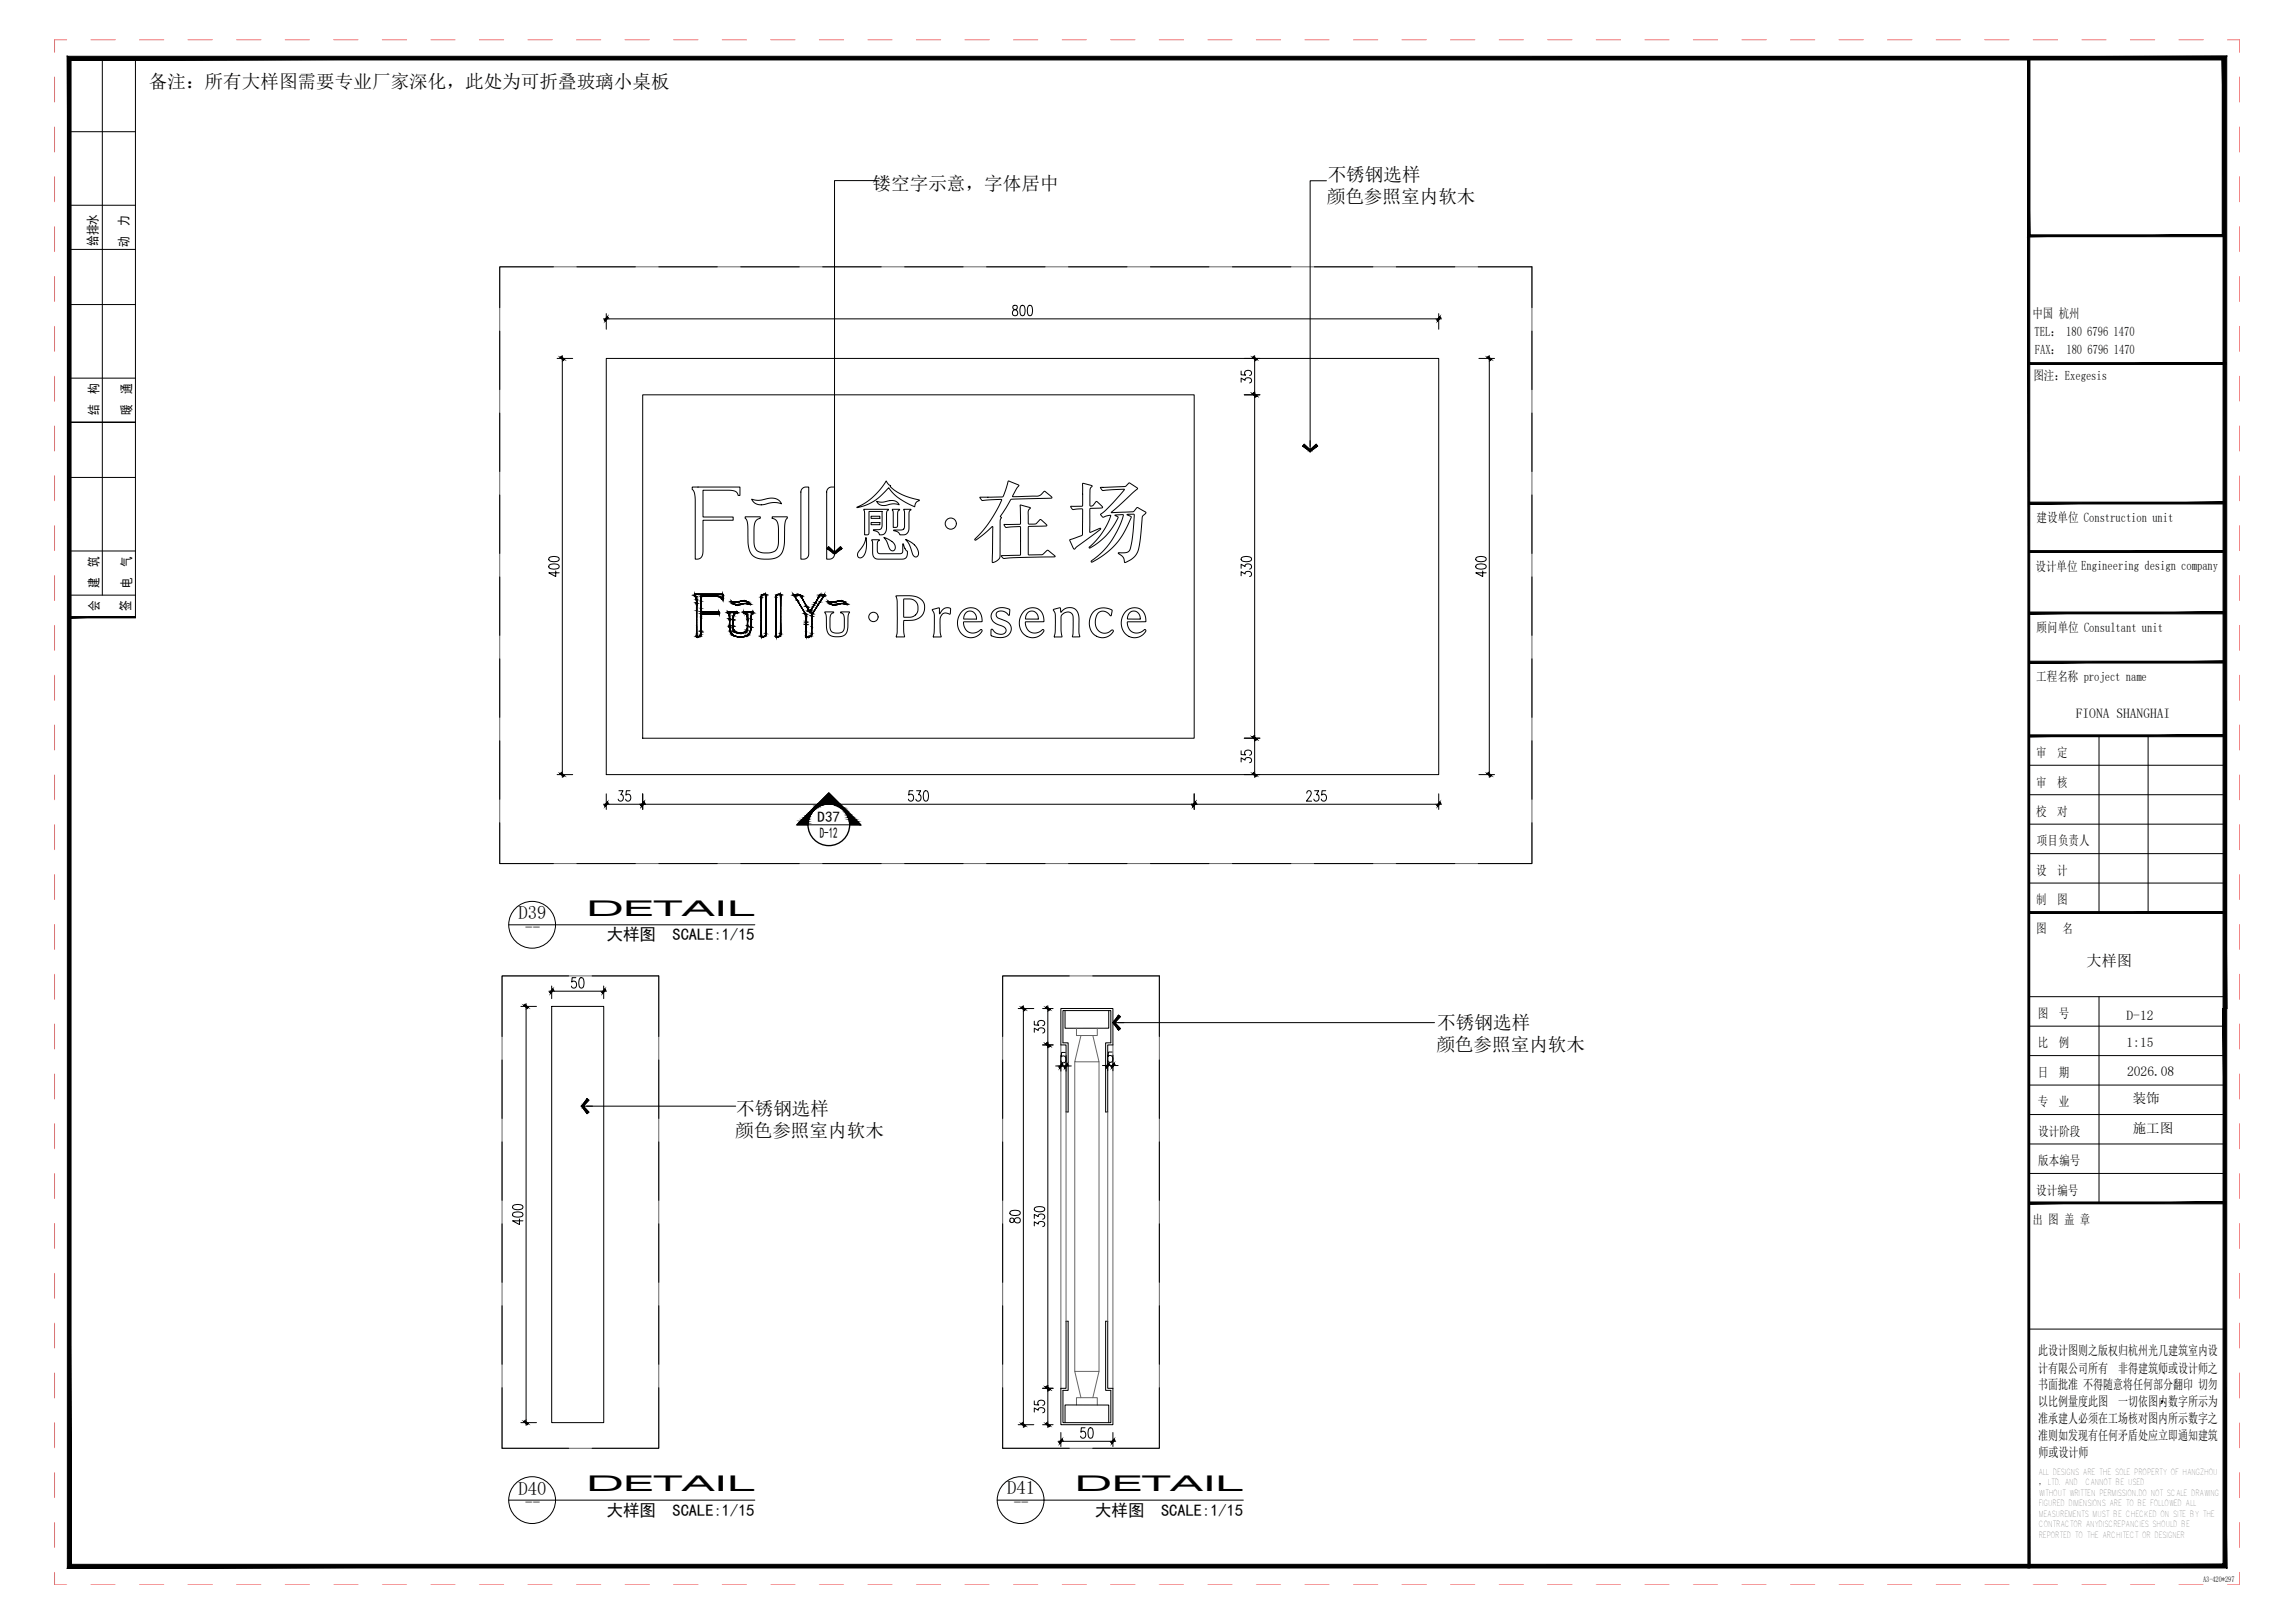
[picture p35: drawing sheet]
<svg xmlns="http://www.w3.org/2000/svg" width="594mm" height="420mm" viewBox="0 0 594 420" stroke-linecap="round" stroke-linejoin="round" font-family="sans-serif">
<defs><g id="words">
<g font-size="5.6">
<text x="151.8" y="237.1">DETAIL</text>
<text x="151.8" y="386">DETAIL</text>
<text x="278.2" y="386">DETAIL</text>
</g>
<g font-size="4.8">
<text x="38.5" y="22.9">备注：所有大样图需要专业厂家深化，此处为可折叠玻璃小桌板</text>
<text x="343.7" y="46.8">不锈钢选样</text>
<text x="225.9" y="49.2">镂空字示意，字体居中</text>
<text x="343.4" y="52.7">颜色参照室内软木</text>
<text x="134.3" y="238">D39</text>
<text x="136" y="241.7">--</text>
<text x="372.1" y="266.4">不锈钢选样</text>
<text x="371.8" y="272.2">颜色参照室内软木</text>
<text x="190.6" y="288.6">不锈钢选样</text>
<text x="190.3" y="294.4">颜色参照室内软木</text>
<text x="134.3" y="386.9">D40</text>
<text x="260.7" y="386.9">D41</text>
<text x="136" y="390.6">--</text>
<text x="262.4" y="390.6">--</text>
</g>
<g font-size="4.3">
<text x="157" y="243.5">大样图</text>
<text x="174.1" y="243.5">SCALE:1/15</text>
<text x="157" y="392.4">大样图</text>
<text x="174.1" y="392.4">SCALE:1/15</text>
<text x="283.5" y="392.4">大样图</text>
<text x="300.5" y="392.4">SCALE:1/15</text>
</g>
<g font-size="3.9">
<text x="211.6" y="212.8">D37</text>
<text x="212.2" y="216.9">D-12</text>
<text x="540.1" y="250.2">大样图</text>
</g>
<g font-size="3.5">
<text x="537.3" y="186">FIONA SHANGHAI</text>
<text x="550.5" y="263.9">D-12</text>
<text x="550.5" y="271">1:15</text>
<text x="550.6" y="278.5">2026.08</text>
<text x="552.1" y="285.5">装饰</text>
<text x="552.1" y="293.4">施工图</text>
</g>
<g font-size="3.4">
<text x="33.2" y="58.5" transform="rotate(-90 33.2 58.5)">力</text>
<text x="25.2" y="63.6" transform="rotate(-90 25.2 63.6)">给排水</text>
<text x="33.2" y="64" transform="rotate(-90 33.2 64)">动</text>
<text x="526.1" y="82.3">中国 杭州</text>
<text x="526.7" y="87">TEL： 180 6796 1470</text>
<text x="526.7" y="91.6">FAX： 180 6796 1470</text>
<text x="25.5" y="101.9" transform="rotate(-90 25.5 101.9)">构</text>
<text x="33.9" y="101.9" transform="rotate(-90 33.9 101.9)">通</text>
<text x="526.3" y="98.3">图注：Exegesis</text>
<text x="25.5" y="107.4" transform="rotate(-90 25.5 107.4)">结</text>
<text x="33.9" y="107.4" transform="rotate(-90 33.9 107.4)">暖</text>
<text x="527.2" y="135.2">建设单位 Construction unit</text>
<text x="25.5" y="146.7" transform="rotate(-90 25.5 146.7)">筑</text>
<text x="33.9" y="146.7" transform="rotate(-90 33.9 146.7)">气</text>
<text x="526.9" y="147.8">设计单位 Engineering design company</text>
<text x="25.5" y="152.2" transform="rotate(-90 25.5 152.2)">建</text>
<text x="33.9" y="152.2" transform="rotate(-90 33.9 152.2)">电</text>
<text x="25.6" y="158.2" transform="rotate(-90 25.6 158.2)">会</text>
<text x="33.7" y="158.2" transform="rotate(-90 33.7 158.2)">签</text>
<text x="527.2" y="163.7">顾问单位 Consultant unit</text>
<text x="527.1" y="176.4">工程名称 project name</text>
<text x="527.1" y="196">审</text>
<text x="532.5" y="196">定</text>
<text x="527.1" y="203.6">审</text>
<text x="532.5" y="203.6">核</text>
<text x="527.1" y="211.2">校</text>
<text x="532.5" y="211.2">对</text>
<text x="527.3" y="218.9">项目负责人</text>
<text x="527.1" y="226.5">设</text>
<text x="532.5" y="226.5">计</text>
<text x="527.1" y="234.1">制</text>
<text x="532.5" y="234.1">图</text>
<text x="527.1" y="241.6">图</text>
<text x="533.9" y="241.6">名</text>
<text x="527.5" y="263.5">图</text>
<text x="532.9" y="263.5">号</text>
<text x="527.5" y="271.1">比</text>
<text x="532.9" y="271.1">例</text>
<text x="527.5" y="278.8">日</text>
<text x="532.9" y="278.8">期</text>
<text x="527.5" y="286.4">专</text>
<text x="532.9" y="286.4">业</text>
<text x="527.6" y="294">设计阶段</text>
<text x="527.6" y="301.7">版本编号</text>
<text x="527.1" y="309.3">设计编号</text>
<text x="526.1" y="316.8">出 图 盖 章</text>
<text x="527.6" y="350.9">此设计图则之版权归杭州光几建筑室内设</text>
<text x="527.6" y="355.3">计有限公司所有</text>
<text x="527.6" y="359.7">书面批准 不得随意将任何部分翻印 切勿</text>
<text x="548.3" y="355.3">非得建筑师或设计师之</text>
<text x="527.6" y="364.1">以比例量度此图</text>
<text x="548.3" y="364.1">一切依图内数字所示为</text>
<text x="527.6" y="368.5">准承建人必须在工场核对图内所示数字之</text>
<text x="527.6" y="372.9">准则如发现有任何矛盾处应立即通知建筑</text>
<text x="527.7" y="377.1">师或设计师</text>
</g>
<text font-size="2.3" x="527.7" y="384.5">， LTD. AND</text>
<g font-size="2.1">
<text x="527.6" y="381.8">ALL DESIGNS ARE THE SOLE PROPERTY OF HANGZHOU</text>
<text x="527.7" y="389.9">FIGURED DIMENSIONS ARE TO BE FOLLOWED ALL</text>
<text x="527.7" y="387.2">WITHOUT WRITTEN PERMISSION.DO NOT SCALE DRAWING</text>
<text x="539.8" y="384.5">CANNOT BE USED</text>
<text x="527.7" y="392.6">MEASUREMENTS MUST BE CHECKED ON SITE BY THE</text>
<text x="527.7" y="395.3">CONTRACTOR ANYDISCREPANCIES SHOULD BE</text>
<text x="527.7" y="398">REPORTED TO THE ARCHITECT OR DESIGNER</text>
</g>
<text font-size="2" x="570.3" y="409.6">A3-420*297</text>
</g></defs>
<path d="M156.9 92.8h215.5v107.7h-215.5zM166.4 102.2h142.7v88.9h-142.7zM142.8 260.5h13.5v107.8h-13.5zM274.6 261.1h13.5v9.4h-1.4v17.4h-.5v-17.9h1.3v-8.4h-12.3v8.4h1.3v17.9h-.5v-17.4h-1.4zM275.7 261.6v4.6h11.3v-4.6M276 342h.5v17.9h-1.3v8.4h12.3v-8.4h-1.3v-17.9h.5v17.4h1.4v9.4h-13.5v-9.4h1.4zM275.7 368.3v-4.6h11.3v4.6" fill="none" stroke="#000" stroke-width=".26"/>
<!-- layer: 0 -->
<g fill="none" stroke="#000" stroke-width=".26">
<path d="M227.1 46.8h-11.1v95.3M343.4 46.8h-4.3v68.8M145.6 92.1v1.4M156.2 82.5h1.5M324.8 92.1v1.4M371.7 82.5h1.5M385.5 92.1v1.4M324.8 101.5v1.5M339.1 114.1v2.3l1.6-1.4 .4 .5-2 1.4-1.9-1.4 .4-.5 1.5 1.4M179.2 126.1h12.3v2.2h-.3a2.42 2.42 0 0 0-2.9-1.4h-6.3v6.9h7.8v.9h-7.3a.37 .37 0 0 0-.5 0 .37 .37 0 0 0 0 .5v7.3a1.76 1.76 0 0 1-2 2.3v-14.9a4.6 4.6 0 0 0-.8-3.4zM192.9 133.8h3.9v.3a2.19 2.19 0 0 0-1.6 2.7v3.1a2.62 2.62 0 0 0 3.1 3.2h.6a2.53 2.53 0 0 0 2.6-3.2v-2.7a3.2 3.2 0 0 0-1-2.8l-.6-.2v-.4h3.9v.4a5.6 5.6 0 0 0-.7 3.9v2.2a3.9 3.9 0 0 1-3.5 4.4l-1.5 .1a3.8 3.8 0 0 1-4.5-4.3v-3.5a4.1 4.1 0 0 0-.7-3zM194.6 129.2a6 6 0 0 0 4.4-.2 2.75 2.75 0 0 1 3.3 1.4 8.1 8.1 0 0 0-5 .3 2.48 2.48 0 0 1-2.7-1.5z"/>
<path d="M207.7 126.5l.6-.4h1v16.8a1.44 1.44 0 0 1-.4 1.5 1.44 1.44 0 0 1-1.6 .2v-17.2zM214.3 126.5l.7-.4h1v16.8a1.44 1.44 0 0 1-.4 1.5 1.44 1.44 0 0 1-1.6 .2v-17.2zM221.8 131.3a16.6 16.6 0 0 0 7.6-6.8 1.82 1.82 0 0 0 1.1 1.2l-.1 .3a15.5 15.5 0 0 0 7.6 3.5 1.72 1.72 0 0 0-1.2 1.7 13.8 13.8 0 0 1-6.8-4.9l-.5 .5a12.9 12.9 0 0 1-7.7 4.6zM223.6 131.8l6.4 .1a2.05 2.05 0 0 0-.5 2.2v2.2a1.71 1.71 0 0 1-1.4 2.2h-.4a1.88 1.88 0 0 0-1.6-1.3l.5-.1a1.25 1.25 0 0 0 1.7-1.3v-3.4h-3.4v5.3a.58 .58 0 0 1-.6 .8h-.5v-5.6zM224.1 139.2l.2 1.5a3.8 3.8 0 0 1-1.4 3.7 .9 .9 0 0 1-1-.6 .9 .9 0 0 1 .4-1.1l1.3-1.8zM225.5 133.6h2.3v.6h-2.3zM225.5 135.3h2.3v.5h-2.3zM225.7 139.7l1.9 .1a1.45 1.45 0 0 0-.5 1.8v.7a.91 .91 0 0 0 .3 .9 .91 .91 0 0 0 1 .1h4.5a.79 .79 0 0 0 .8-1.1v-1.4h.2l.5 1.4a1.48 1.48 0 0 1 .3 1.9 1.48 1.48 0 0 1-1.7 .7h-4.7a1.74 1.74 0 0 1-2.4-1.8v-2.4zM226.9 129.8l.5 .1a6.6 6.6 0 0 0 3.3-.3 1.98 1.98 0 0 1 2.1 1.1 7.2 7.2 0 0 0-4 .2 1.77 1.77 0 0 1-1.9-1.1zM228.8 139.2l.1-.1a3.6 3.6 0 0 1 2.9 2.6 .83 .83 0 0 1-.9 .9 .83 .83 0 0 1-.8-.9v-.2a4.8 4.8 0 0 0-1.3-2.3zM231 131.8l1.9 .1a1.6 1.6 0 0 0-.5 1.8v1.6a.83 .83 0 0 1-.6 1.2h-.6v-3.9zM233.9 131.8h1.9l-.5 .9v3.5a1.72 1.72 0 0 1-.5 1.9 1.72 1.72 0 0 1-1.9 .2l-.5-.6-1.1-.3v-.2h1.1a1.22 1.22 0 0 0 1.8-1.1v-3.3z"/>
<path d="M234.4 139.7a4.1 4.1 0 0 1 3.3 3.8 .77 .77 0 0 1-.8 .7 .77 .77 0 0 1-.7-.8l-.1-.3a7.1 7.1 0 0 0-1.7-3.4zM253.7 128.7l5.8-.1 .3-.2 1.3-3.9 2.7 1.2-.8 1-.9 1.9 5.6-.2a2 2 0 0 0 2.2-.7l.4-.5h.2l1.6 1.4a.21 .21 0 0 1 .2 .2 .21 .21 0 0 1-.3 .2l-10.4 .4-2.7 4.3 .3 .3-.3 .8v8.4a1.95 1.95 0 0 1-2 2.4l.1-9.2-.2-.1-4 3.4a.26 .26 0 0 1-.2 .2 .26 .26 0 0 1-.3-.2 .26 .26 0 0 1 .2-.3 29.9 29.9 0 0 0 6.8-10l-5 .2zM264.1 130.8l2.6 .6-.5 1 .1 3.3 1.8-.1 1.2-1.1 1.7 1.5-.2 .2-4.2 .1a.37 .37 0 0 0-.4 .1 .37 .37 0 0 0 0 .4v6.8h3.5l1.5-1.2 1.8 1.4 .1 .3-13.4 .4-.5-.6 5-.3v-6.8a.32 .32 0 0 0-.1-.4 .32 .32 0 0 0-.4-.1l-3.2 .3-.6-.8 3.7-.1a.38 .38 0 0 0 .5 0 .38 .38 0 0 0 .1-.4zM280.2 125.2l2.2 .4a.26 .26 0 0 1 .3 .3 .26 .26 0 0 1-.3 .2l-.3 .8v3.7a.33 .33 0 0 0 .1 .4 .33 .33 0 0 0 .4 0l1.3-1.2 1.4 1.3a.26 .26 0 0 1 .1 .3 .26 .26 0 0 1-.4 .1l-2.6 .1-.3 .2v6l2.3-.9a.26 .26 0 0 1 .3-.2 .26 .26 0 0 1 .2 .3 .26 .26 0 0 1-.3 .2l-5.7 4.2-.7 .8-.3-.1-1-2.3 3.3-1.3 .1-6.3a.36 .36 0 0 0-.1-.4 .36 .36 0 0 0-.4-.1l-1.4 .1a.77 .77 0 0 1-1.2-.5l.1-.2 2.9-.1zM284.9 126.2l6.2-.2 1.3-1 2 1.3 .1 .2-6.8 6.2 5.5-.2 1.3-1.1 2 1.1 .1 .3a1.5 1.5 0 0 0-1 1.4l-.1 2a17.8 17.8 0 0 1-1.3 7.3 5.2 5.2 0 0 1-3.1 2.1 2.11 2.11 0 0 0-1-1.9l-.6-.6h1.6a1.49 1.49 0 0 0 1.6-1.5l.5-2.9 .4-5.4-.1-.2-1.8 .1 1.1 .5v.3a19.4 19.4 0 0 1-10.2 11.5l-.1-.3a20.5 20.5 0 0 0 8.2-12l-2.1 .2 .8 .5a16.6 16.6 0 0 1-7.3 8l-.1-.3a16.3 16.3 0 0 0 5.5-8.2l-1.9 .5-.7-.8a32.8 32.8 0 0 0 6-6.2l.1-.3-5.5 .4zM179.8 153.9h7.3v1.3h-.2a2.16 2.16 0 0 0-2.4-.8h-3v4h4.6v.5h-4.6v4.4a1.08 1.08 0 0 1-.1 1.1 1.08 1.08 0 0 1-1.1 .4v-8.7a2.48 2.48 0 0 0-.5-2zM179.9 153.9h7.2v1.3h-.2a1.84 1.84 0 0 0-2.2-.8h-2.9a.21 .21 0 0 0-.3 0 .21 .21 0 0 0 0 .3v3.7h4.6v.5h-4.6v4.5a1 1 0 0 1-.1 1.1 1 1 0 0 1-1.1 .3v-8.7a2.39 2.39 0 0 0-.4-1.9zM179.9 153.9h7.2v1.2h-.2l-.4-.5-.5-.2h-4.5v4.1h4a.36 .36 0 0 1 .5-.1 .36 .36 0 0 1 .1 .5h-4.6v4.5a.98 .98 0 0 1-.1 1.1 .98 .98 0 0 1-1.1 .3v-8.7a2.28 2.28 0 0 0-.4-1.9zM188.4 158.4h2.3l.1 .2a1.14 1.14 0 0 0-1 1.4v1.8a1.67 1.67 0 0 0 .4 1.7 1.67 1.67 0 0 0 1.7 .4 1.75 1.75 0 0 0 1.6-2.4v-1.1a1.61 1.61 0 0 0-1-1.9l2.4-.1-.4 1.2-.1 2.6a2.45 2.45 0 0 1-3.2 2.7 2.52 2.52 0 0 1-2.4-3.1v-2.4zM188.4 158.4h2.3v.2a1.71 1.71 0 0 0-.9 2.2v1.3a1.49 1.49 0 0 0 1.5 1.8h.7a1.46 1.46 0 0 0 1.5-1.8v-1.6a1.67 1.67 0 0 0-1-2l2.3-.1-.3 1.2-.1 2.6a2.82 2.82 0 0 1-1.1 2.4l-1.7 .2a2.33 2.33 0 0 1-2.7-2.8l-.1-2.6zM188.5 158.4l2.2 .1a2.44 2.44 0 0 0-.9 2.7v.9a1.65 1.65 0 0 0 2.2 1.8 1.71 1.71 0 0 0 1.5-2.3v-1a1.88 1.88 0 0 0-.9-2.1l2.2-.1-.3 1.1-.1 2.8a2.38 2.38 0 0 1-3.1 2.5 2.54 2.54 0 0 1-2.4-3.2l-.1-2.1zM189.4 155.7a4.3 4.3 0 0 0 2.8-.1 1.56 1.56 0 0 1 1.8 .8 5.6 5.6 0 0 0-3.1 .2 1.41 1.41 0 0 1-1.5-.9z"/>
<path d="M189.4 155.7l1.1 .2 1.3-.3a1.74 1.74 0 0 1 2.2 .8 7.2 7.2 0 0 0-3.4 .2l-.7-.3zM189.5 155.7l.9 .2 1.2-.2a1.95 1.95 0 0 1 2.3 .6v.1a5.3 5.3 0 0 0-2.9 .2h-.1a1.44 1.44 0 0 1-1.4-.9zM197.2 154.1l.4-.2a.44 .44 0 0 1 .6-.1 .44 .44 0 0 1 .1 .7v7.8a3.1 3.1 0 0 1-.4 2.4l-.2 .1a.44 .44 0 0 1-.6 .1 .44 .44 0 0 1-.1-.7v-9.5zM197.3 154.1l.3-.2h.7v8.8a2.31 2.31 0 0 1-.4 2l-.8 .1v-10.2zM197.3 154.1l.3-.2a.42 .42 0 0 1 .5 0 .42 .42 0 0 1 .1 .5v8.6a1.36 1.36 0 0 1-.7 1.8h-.4v-10.2zM201 154.1l.2-.1a.48 .48 0 0 1 .6-.2 .48 .48 0 0 1 .3 .5v8a3.2 3.2 0 0 1-.4 2.4 .5 .5 0 0 1-.6 .2 .5 .5 0 0 1-.2-.7v-9.6zM201.1 154.1l.3-.2a.42 .42 0 0 1 .5 0 .42 .42 0 0 1 .2 .5v8.6a1.36 1.36 0 0 1-.8 1.8h-.4v-10.2zM201.2 154l.9-.1v8.8a2.26 2.26 0 0 1-.4 2l-.2 .1a.4 .4 0 0 1-.5 0 .4 .4 0 0 1-.1-.5v-8.2a2.62 2.62 0 0 1 .3-2.1zM213.5 158.4h2.3v.2a1.7 1.7 0 0 0-1 2.2v1.2a1.49 1.49 0 0 0 1.6 1.9h.6a1.45 1.45 0 0 0 1.6-1.8v-1.6a1.67 1.67 0 0 0-1-2l2.3-.1-.4 1v2.1a3.2 3.2 0 0 1-1.3 3.2l-1.5 .1a2.33 2.33 0 0 1-2.8-2.8v-2.4zM214.5 155.7a4.3 4.3 0 0 0 2.7-.1 1.57 1.57 0 0 1 1.9 .8 5 5 0 0 0-3.2 .2 1.41 1.41 0 0 1-1.4-.9zM214.5 155.7l1 .2 1.4-.3a1.75 1.75 0 0 1 2.1 .8 7.2 7.2 0 0 0-3.3 .2l-.8-.3zM214.5 155.7l1 .2 1.2-.2a1.94 1.94 0 0 1 2.2 .6l.1 .1a5.3 5.3 0 0 0-3 .2 1.45 1.45 0 0 1-1.5-.9z"/>
<path d="M216 140.6v2.4l1.6-1.5 .4 .5-2 1.5-1.9-1.5 .4-.5 1.5 1.5M231.9 154.3l2.4-.1a5.1 5.1 0 0 1 4.8 1.8 3.5 3.5 0 0 1-4.1 4.6l-1.1 .1v2.9l.3 1.3h-2.2l.2-1.3 .1-3.9-.1-4.1zM233.9 155.1h.3a2.6 2.6 0 0 1 3.4 2.1 2.33 2.33 0 0 1-3 2.6l-.7-.1zM241.3 157.8l1.1-.3a.52 .52 0 0 1 .8 0v1.4a2.65 2.65 0 0 1 2.1-1.6 .7 .7 0 0 1 .8 .3 .7 .7 0 0 1-.1 .8l-.2 .6a1.54 1.54 0 0 0-1.6-.2 1.54 1.54 0 0 0-.9 1.5l.1 3.5 .3 1-1.8 .1a.22 .22 0 0 1-.3-.1 .22 .22 0 0 1 0-.3l.3-3.3a4.4 4.4 0 0 0-.6-3.2zM249.1 158.2a2.94 2.94 0 0 1 3.6-.6 2.94 2.94 0 0 1 1.4 3.3l-4.5 .1a2.48 2.48 0 0 0 1.4 2.7 2.48 2.48 0 0 0 3-.7l.2 .1a.94 .94 0 0 1-.7 1.1 3.6 3.6 0 0 1-4.4 0 3.6 3.6 0 0 1-1-4.4zM249.9 158.7l1.1-.5a1.66 1.66 0 0 1 1.6 2.1h-3.1a1.21 1.21 0 0 1 .4-1.6zM257.1 158.2a3.4 3.4 0 0 1 4.3-.2l-.1 1.2h-.3a1.85 1.85 0 0 0-3.1-.3 1.11 1.11 0 0 0 1 1.3 3.6 3.6 0 0 1 2.8 2.1 2.52 2.52 0 0 1-3.2 2.7l-1.9-.4-.1-1.1a.36 .36 0 0 1 .2-.6 .36 .36 0 0 1 .5 .4 1.85 1.85 0 0 0 1.6 1 1.85 1.85 0 0 0 1.6-1 1.89 1.89 0 0 0-1.5-1.4 2.36 2.36 0 0 1-2.1-3.2zM265.1 158.2a2.95 2.95 0 0 1 3.6-.6 2.95 2.95 0 0 1 1.4 3.3l-4.5 .1a2.48 2.48 0 0 0 1.4 2.7 2.48 2.48 0 0 0 3-.7l.2 .1a.94 .94 0 0 1-.7 1.1 3.6 3.6 0 0 1-4.4 0 3.6 3.6 0 0 1-1-4.4zM266.1 158.6a1.6 1.6 0 0 1 1.9-.1 1.6 1.6 0 0 1 .6 1.8h-3.1a1.48 1.48 0 0 1 .6-1.7zM272.7 157.8l1.7-.5 .2 1.2a2.5 2.5 0 0 1 2.4-1.2 2.5 2.5 0 0 1 2.1 1.7l.2 1.3v3.4l.2 1.2-1.9-.1 .2-2.1a7.6 7.6 0 0 0-.3-3.8 1.7 1.7 0 0 0-2.1-.2 1.7 1.7 0 0 0-.7 1.9v2.5l.2 1.7-1.9 .1 .2-4.6a3.5 3.5 0 0 0-.5-2.3zM283.1 158.3a3.8 3.8 0 0 1 4.8-.2l-.4 1.3a2.03 2.03 0 0 0-1.8-1.2 2.03 2.03 0 0 0-1.8 1.1 3.2 3.2 0 0 0 1.5 4.6 4.5 4.5 0 0 0 2.6-.8l.2 .2a3.3 3.3 0 0 1-4.2 1.5 3.3 3.3 0 0 1-2-4l.4-1.4zM291.5 158.2a2.94 2.94 0 0 1 3.6-.6 2.94 2.94 0 0 1 1.4 3.3l-4.6 .1a2.48 2.48 0 0 0 1.5 2.7 2.48 2.48 0 0 0 3-.7l.2 .1a.94 .94 0 0 1-.7 1.1 3.6 3.6 0 0 1-4.4 0 3.6 3.6 0 0 1-1-4.4z"/>
<path d="M292.5 158.6a1.6 1.6 0 0 1 1.9-.1 1.6 1.6 0 0 1 .6 1.8h-3.1a1.21 1.21 0 0 1 .4-1.6zM145.6 199.8v1.5M324.8 199.8v1.5M324.8 190.4v1.4M385.5 199.8v1.5M156.2 208.2h1.5M165.6 208.2h1.5M308.4 208.2h1.5M371.7 208.2h1.5M136.2 259.8v1.5M142.1 256.6h1.4M155.5 256.6h1.5"/>
<path d="M264.9 260.3v1.5M271.2 269.8v1.4M271.2 260.3v1.5M273.9 276h1.5M275.2 276h1.5M286 275.8h1.5M287.4 275.8h1.4M288.6 264.7l1.4-1.5-.4-.4-1.5 1.9 1.5 2 .4-.4-1.4-1.6h2.4M289.4 264.7h81.9M151 286.4l1.4-1.6-.4-.4-1.5 2 1.5 1.9 .4-.4-1.4-1.5h2.4M151.9 286.4h38.5M271.2 358.7v1.4"/>
<path d="M136.2 367.6v1.4M264.9 368.1v1.5M271.2 368.1v1.5M273.9 373.1h1.5M287.4 373.1h1.4"/>
<circle cx="246.1" cy="135.6" r="1.44"/>
<circle cx="226.1" cy="159.7" r="1.21"/>
</g>
<g fill="#000" stroke="#000" stroke-width=".26">
<path d="M186.8 155.2h.3zM190.2 155.9h.4zM190.7 156.6h.2zM190.9 156.6h.1zM191.3 156.5h.1zM192.3 155.6h.3zM192.7 156.2h.4zM197.6 153.9h.1zM201.4 153.9h.1zM205.5 153.9h.5zM206.4 153.9h.2zM212.6 153.9h.2z"/>
<path d="M212.9 153.9h.1zM213.3 154h.1zM215.3 155.9h.4zM215.7 156.6h.2zM215.9 156.6h.4zM215.7 155.9h.2zM215.9 156.6h.2zM216.4 156.5h.1zM216.8 155.6h.2zM217.3 155.6h.4zM217.7 156.2h.4zM180.7 164.8h.1z"/>
<path d="M192 163.9h.2zM192.6 164.8h.2zM193 164.7l.1-.1zM193.3 163.2l-.1 .1zM193.4 162.7v.2zM194.1 163.8l-.1 .1zM197.6 164.8h.1zM201.4 164.8h.1zM208.6 164.8h.2zM208.9 164.8h.6zM209.4 164.8h.1zM209.3 164.8h.2z"/>
<path d="M209.4 164.8h.2zM209.7 164.7l.1-.1zM209.9 164.5l-.1 .1z"/>
<path d="M145 92.5l.8 .8 .3-.2zM145 92.5l.3-.3 .8 .9z"/>
<path d="M157.2 82l-.5 1.1 .8-.8zM157.2 82l-.5 1.1-.3-.3z"/>
<path d="M324.2 92.5l.9 .8 .2-.2zM324.2 92.5l.3-.3 .8 .9z"/>
<path d="M372.7 82l-.8 .8 .3 .3zM372.7 82l.3 .3-.8 .8z"/>
<path d="M385 92.5l.8 .8 .3-.2zM385 92.5l.3-.3 .8 .9z"/>
<path d="M324.5 101.7l-.3 .2 1.1 .6zM324.2 101.9l1.1 .6-.2 .3z"/>
<path d="M324.2 101.9l.9 .9 .2-.3zM324.2 101.9l.3-.2 .8 .8z"/>
<path d="M337.6 115l1.5 1.4-1.9-.9zM337.2 115.5l1.9 1.4v-.5z"/>
<path d="M339.1 116.4l2-.9-.4-.5zM339.1 116.4l2-.9-2 1.4z"/>
<path d="M179.8 153.9h7.3zM179.8 153.9h7.3z"/>
<path d="M180.2 155.1l.1 .1zM180.2 155.1l.1 .1z"/>
<path d="M180.3 155.2v.2zM180.3 155.2v.2z"/>
<path d="M180.3 155.4v.1zM180.3 155.4v.1z"/>
<path d="M180.3 155.6v.1zM180.3 155.6v.1z"/>
<path d="M180.3 155.8v.1zM180.3 155.8v.1z"/>
<path d="M180.3 156.8v.1zM180.3 156.8v.1z"/>
<path d="M180.3 156.9v.2zM180.3 156.9v.2z"/>
<path d="M180.3 157.2v.2zM180.3 157.2v.2z"/>
<path d="M180.3 157.4v.3zM180.3 157.4v.3z"/>
<path d="M180.3 157.8v.3zM180.3 157.8v.3z"/>
<path d="M180.3 158.1v.4zM180.3 158.1v.4z"/>
<path d="M180.3 158.5v.4zM180.3 158.5v.4z"/>
<path d="M180.3 159v.4zM180.3 159v.4z"/>
<path d="M180.3 159.4v.2zM180.3 159.4v.2z"/>
<path d="M180.3 159.6v.3zM180.3 159.6v.3z"/>
<path d="M180.3 159.9v.6zM180.3 159.9v.6z"/>
<path d="M181.5 158.4h4.6zM181.5 158.4h4.6z"/>
<path d="M181.5 155.1v.2zM181.5 155.1v.2z"/>
<path d="M181.5 155.3v.3zM181.5 155.3v.3z"/>
<path d="M181.5 155.7v.3zM181.5 155.7v.3z"/>
<path d="M181.5 156.1v.3zM181.5 156.1v.3z"/>
<path d="M181.5 156.5v.3zM181.5 156.5v.3z"/>
<path d="M181.5 156.8v.1zM181.5 156.8v.1z"/>
<path d="M181.5 156.9v.3zM181.5 156.9v.3z"/>
<path d="M181.5 157.2v.1zM181.5 157.2v.1z"/>
<path d="M181.5 157.3v.2zM181.5 157.3v.2z"/>
<path d="M181.5 157.5v.2zM181.5 157.5v.2z"/>
<path d="M181.5 157.7v.1zM181.5 157.7v.1z"/>
<path d="M181.5 159.5v.1zM181.5 159.5v.1z"/>
<path d="M181.5 159.6v.2zM181.5 159.6v.2z"/>
<path d="M181.5 159.8v.2zM181.5 159.8v.2z"/>
<path d="M181.5 154.4h4.2zM181.5 154.4h4.2z"/>
<path d="M181.5 154.4h4.2zM181.5 154.4h4.2z"/>
<path d="M181.5 154.4h4.4zM181.5 154.4h4.4z"/>
<path d="M185.4 154.4h.5zM185.4 154.4h.5z"/>
<path d="M185.4 154.4h.5zM185.4 154.4h.5z"/>
<path d="M185.6 154.4h.4zM185.6 154.4h.4z"/>
<path d="M185.7 154.4h.3zM185.7 154.4h.3z"/>
<path d="M185.8 154.4h.3zM185.8 154.4h.3z"/>
<path d="M185.9 154.4h.3zM185.9 154.4h.3z"/>
<path d="M181.5 158.4h4.6zM181.5 158.4h4.6z"/>
<path d="M181.5 158.4l4.6 .1zM181.5 158.4l4.6 .1zM181.5 158.5h4.6zM181.5 158.5h4.6z"/>
<path d="M181.5 158.9h4.6zM181.5 158.9h4.6zM181.5 158.9h4.6zM181.5 158.9h4.6z"/>
<path d="M181.5 158.9h4.6zM181.5 158.9h4.6zM181.5 158.9h4.6zM181.5 158.9h4.6z"/>
<path d="M186.1 154.4h.1zM186.1 154.4h.1z"/>
<path d="M186.1 154.4l.2 .1zM186.1 154.4l.2 .1z"/>
<path d="M186.2 154.5h.2zM186.2 154.5h.2z"/>
<path d="M186.3 154.5h.2zM186.3 154.5h.2z"/>
<path d="M179.8 153.9h7.3zM179.8 153.9h7.3zM179.8 153.9h7.3zM179.8 153.9h7.3z"/>
<path d="M179.8 153.9h7.3zM179.8 153.9h7.3z"/>
<path d="M179.8 153.9h7.3zM179.8 153.9h7.3z"/>
<path d="M187.1 154.3v.2zM187.1 154.3v.2z"/>
<path d="M187.1 154.5v.2zM187.1 154.5v.2z"/>
<path d="M186.8 155.1l.3 .1zM186.8 155.1l.3 .1z"/>
<path d="M186.8 155.2h.3zM186.8 155.2h.3zM186.8 155.2h.3zM186.8 155.2h.3zM186.8 155.2h.3zM186.8 155.2h.3zM186.8 155.2h.3zM186.8 155.2h.3zM186.8 155.2h.3z"/>
<path d="M188.4 158.4h2.4zM188.4 158.4h2.4z"/>
<path d="M188.8 159.5v.2zM188.8 159.5v.2z"/>
<path d="M188.8 159.8l.1 .2zM188.8 159.8l.1 .2z"/>
<path d="M189.5 155.9l.1 .1zM189.5 155.9l.1 .1z"/>
<path d="M189.5 155.8h.3zM189.5 155.8h.3z"/>
<path d="M189.6 156l.1 .1zM189.6 156l.1 .1z"/>
<path d="M189.7 156.2l.2 .1zM189.7 156.2l.2 .1z"/>
<path d="M189.8 160v.2zM189.8 160v.2z"/>
<path d="M189.7 155.8h.2zM189.7 155.8h.2z"/>
<path d="M189.8 159.7v.1zM189.8 159.7v.1z"/>
<path d="M189.7 155.8l.3 .1zM189.7 155.8l.3 .1z"/>
<path d="M189.8 156.3h.2zM189.8 156.3h.2z"/>
<path d="M189.9 155.9h.3zM189.9 155.9h.3z"/>
<path d="M190.1 156.4l.1 .1zM190.1 156.4l.1 .1z"/>
<path d="M190.2 155.9h.4zM190.2 155.9h.4z"/>
<path d="M190 155.9h.3zM190 155.9h.3z"/>
<path d="M190.2 156.5h.1zM190.2 156.5h.1z"/>
<path d="M190 155.9h.5zM190 155.9h.5z"/>
<path d="M190.3 156.5h.2zM190.3 156.5h.2z"/>
<path d="M190.4 156.5h.1zM190.4 156.5h.1z"/>
<path d="M190.4 156.5l.2 .1zM190.4 156.5l.2 .1z"/>
<path d="M190.5 156.6h.3zM190.5 156.6h.3z"/>
<path d="M190.5 156.6h.3zM190.5 156.6h.3z"/>
<path d="M188.4 158.4h2.4zM188.4 158.4h2.4zM188.4 158.4h2.4zM188.4 158.4h2.4z"/>
<path d="M188.4 158.4h2.4zM188.4 158.4h2.4z"/>
<path d="M190.1 155.9h.7zM190.1 155.9h.5z"/>
<path d="M190.5 156.6h.3zM190.5 156.6h.3z"/>
<path d="M190.6 155.9h.2zM190.5 155.9h.3z"/>
<path d="M190.5 156.6h.3zM190.5 156.6h.3z"/>
<path d="M190.8 156.6h.4zM190.8 156.6h.4z"/>
<path d="M190.6 155.9h.2zM190.6 155.9h.2z"/>
<path d="M190.6 156.6h.3zM190.6 156.6h.3zM190.7 156.6h.2z"/>
<path d="M190.7 156.6h.2zM190.7 156.6h.2z"/>
<path d="M190.9 156.6h.3zM190.9 156.6h.3zM190.9 156.6h.3z"/>
<path d="M190.8 155.9h.2zM190.6 155.9h.2z"/>
<path d="M190.6 156.6h.5zM190.6 156.6h.4z"/>
<path d="M190.5 156.6h.7zM190.5 156.6h.6z"/>
<path d="M190.8 156.6h.4zM190.8 156.6h.4zM190.8 156.6h.4zM190.8 156.6h.4z"/>
<path d="M190.5 156.6h.7zM190.5 156.6h.7z"/>
<path d="M191 155.9l.2-.1zM190.8 155.9l.3-.1z"/>
<path d="M190.9 156.6h.3zM190.9 156.6h.3z"/>
<path d="M190.9 156.6h.3zM190.8 156.6h.4z"/>
<path d="M191 156.6h.2zM190.9 156.6h.3zM190.9 156.6h.3z"/>
<path d="M191 156.6h.3zM191 156.6h.2z"/>
<path d="M191 156.6h.3zM191 156.6h.3z"/>
<path d="M191.2 156.5h.2zM191 156.6h.3z"/>
<path d="M191.3 156.5h.1zM191.2 156.5h.2z"/>
<path d="M191.6 155.7l.3-.1zM191.5 155.7l.2-.1z"/>
<path d="M191.8 155.6h.2zM191.7 155.6h.2z"/>
<path d="M192 155.6h.1zM191.8 155.6h.2z"/>
<path d="M192 155.6h.2zM192 155.6h.1z"/>
<path d="M192 155.6h.2zM192 155.6h.2z"/>
<path d="M192 155.6h.2zM192 155.6h.2z"/>
<path d="M192 155.6h.3zM192 155.6h.2z"/>
<path d="M192.2 156.3h.1zM192.1 156.3h.1z"/>
<path d="M192.1 155.6h.3zM192 155.6h.3z"/>
<path d="M192.2 156.3h.2zM192.2 156.3h.1z"/>
<path d="M192.1 155.6h.4zM192.1 155.6h.3z"/>
<path d="M192.4 156.3h.2zM192.2 156.3h.2z"/>
<path d="M192.3 155.6h.4zM192.3 155.6h.4z"/>
<path d="M192.6 158.7h.2zM192.6 158.7h.2z"/>
<path d="M192.3 155.6h.4zM192.2 155.6h.5z"/>
<path d="M192.4 156.2h.3zM192.4 156.2h.3z"/>
<path d="M192.4 156.2h.3zM192.4 156.3h.2z"/>
<path d="M192.2 155.6h.6zM192.1 155.6h.7z"/>
<path d="M192.1 155.6h.7zM192.1 155.6h.7z"/>
<path d="M192.7 158.7h.2zM192.7 158.7h.2z"/>
<path d="M192.5 155.6h.3zM192.5 155.6h.3z"/>
<path d="M192.6 155.6h.3zM192.6 155.6h.3z"/>
<path d="M192.5 156.2h.3zM192.4 156.2h.3z"/>
<path d="M192.6 155.6h.3zM192.6 155.6h.3z"/>
<path d="M192.8 158.7l.2 .1zM192.8 158.7l.2 .1z"/>
<path d="M192.8 155.6h.2zM192.8 155.6h.2z"/>
<path d="M192.9 158.8h.1zM192.9 158.8h.1z"/>
<path d="M192.9 155.6h.2zM192.9 155.6h.2z"/>
<path d="M193 155.6l.2 .1zM193 155.6l.2 .1z"/>
<path d="M192.7 156.2h.5zM192.6 156.2h.6z"/>
<path d="M193.1 155.7h.2zM193.1 155.7h.2z"/>
<path d="M192.6 156.2h.7zM192.5 156.2h.8z"/>
<path d="M193.2 155.7l.2 .1zM193.2 155.7l.2 .1z"/>
<path d="M192.8 156.2h.5zM192.8 156.2h.5z"/>
<path d="M193.1 156.2l.4 .1zM193.1 156.2l.4 .1z"/>
<path d="M193.3 159.2l.1 .2zM193.3 159.2l.1 .2z"/>
<path d="M193.4 159.4v.1zM193.4 159.4v.1z"/>
<path d="M193.3 155.8h.2zM193.3 155.8h.2z"/>
<path d="M193.4 159.6l.1 .2zM193.4 159.6l.1 .2z"/>
<path d="M193.3 156.3h.2zM193.3 156.3h.2z"/>
<path d="M193.5 159.9v.2zM193.5 159.9v.2z"/>
<path d="M193.4 155.8l.2 .1zM193.4 155.8l.2 .1z"/>
<path d="M193.4 156.3h.3zM193.4 156.3h.3z"/>
<path d="M193.5 155.9l.2 .1zM193.5 155.9l.2 .1z"/>
<path d="M193.6 156.3h.2zM193.6 156.3h.2z"/>
<path d="M193.7 156l.1 .2zM193.7 156l.1 .2z"/>
<path d="M193.7 156.3l.2 .1zM193.7 156.3l.2 .1z"/>
<path d="M194.4 159.9v.2zM194.4 159.9v.2z"/>
<path d="M194.4 159.7l.1 .1zM194.4 159.7l.1 .1z"/>
<path d="M194.5 159.1v.2zM194.5 159.1v.2z"/>
<path d="M194.6 158.9v.2zM194.6 158.9l-.1 .2z"/>
<path d="M192.5 158.4h2.4zM192.5 158.4h2.4zM192.5 158.4h2.4zM192.5 158.4h2.4z"/>
<path d="M192.5 158.4h2.4zM192.5 158.4h2.4zM192.5 158.4h2.4zM192.5 158.4h2.4z"/>
<path d="M192.5 158.4h2.4zM192.5 158.4h2.4z"/>
<path d="M197 155.3l.1 .1zM197 155.3l.1 .1z"/>
<path d="M197 155.5l.1 .2zM197 155.5l.1 .2z"/>
<path d="M197 155.7l.1 .2zM197 155.7l.1 .2z"/>
<path d="M197 156l.1 .1zM197 156l.1 .1z"/>
<path d="M197 156.2l.1 .2zM197 156.2l.1 .2z"/>
<path d="M197 156.5l.1 .2zM197 156.5l.1 .2z"/>
<path d="M197 156.8l.1 .2zM197 156.8l.1 .2z"/>
<path d="M197 157.1l.1 .2zM197 157.1l.1 .2z"/>
<path d="M197 157.4l.1 .2zM197 157.4l.1 .2z"/>
<path d="M197 157.6l.1 .5zM197 157.6l.1 .5z"/>
<path d="M197 158.1l.1 .2zM197 158.1l.1 .2z"/>
<path d="M197 158.3l.1 .5zM197 158.3l.1 .5z"/>
<path d="M197 158.8l.1 .2zM197 158.8l.1 .2z"/>
<path d="M197 159l.1 .7zM197 159l.1 .7z"/>
<path d="M197 159.7l.1 .5zM197 159.7l.1 .5z"/>
<path d="M197.6 153.9h.2zM197.6 153.9h.2z"/>
<path d="M197.6 153.9h.2zM197.6 153.9h.1z"/>
<path d="M197.6 153.9h.2zM197.6 153.9h.2z"/>
<path d="M197.8 153.9h.5zM197.8 153.9h.5z"/>
<path d="M197.8 153.9h.5zM197.7 153.9h.6z"/>
<path d="M197.7 153.9h.6zM197.6 153.9h.7z"/>
<path d="M198.2 154.3l.1 .1zM198.2 154.3l.1 .1z"/>
<path d="M198.2 154.5l.1 .1zM198.2 154.5l.1 .1z"/>
<path d="M198.2 154.7l.1 .1zM198.2 154.7l.1 .1z"/>
<path d="M198.2 154.9l.1 .2zM198.2 154.9l.1 .2z"/>
<path d="M198.2 155.1l.1 .2zM198.2 155.1l.1 .2z"/>
<path d="M198.2 155.4l.1 .2zM198.2 155.4l.1 .2z"/>
<path d="M198.2 155.6l.1 .3zM198.2 155.6l.1 .3z"/>
<path d="M198.2 155.9l.1 .3zM198.2 155.9l.1 .3z"/>
<path d="M198.2 156.2l.1 .3zM198.2 156.2l.1 .3z"/>
<path d="M198.2 156.5l.1 .4zM198.2 156.5l.1 .4z"/>
<path d="M198.2 156.9l.1 .2zM198.2 156.9l.1 .2z"/>
<path d="M198.2 157.1l.1 .5zM198.2 157.1l.1 .5z"/>
<path d="M198.2 157.6l.1 .2zM198.2 157.6l.1 .2z"/>
<path d="M198.2 157.8l.1 .5zM198.2 157.8l.1 .5z"/>
<path d="M198.2 158.3l.1 .2zM198.2 158.3l.1 .2z"/>
<path d="M198.2 158.5l.1 .5zM198.2 158.5l.1 .5z"/>
<path d="M198.2 159l.1 .7zM198.2 159l.1 .7z"/>
<path d="M198.2 159.7l.1 .2zM198.2 159.7l.1 .2z"/>
<path d="M198.2 159.9l.1 .5zM198.2 159.9l.1 .5z"/>
<path d="M200.9 155.5v.2zM200.9 155.5v.2z"/>
<path d="M200.9 155.7v.2zM200.9 155.7v.2z"/>
<path d="M200.9 156v.1zM200.9 156v.1z"/>
<path d="M200.9 156.2v.2zM200.9 156.2v.2z"/>
<path d="M200.9 156.5v.2zM200.9 156.5v.2z"/>
<path d="M200.9 156.8v.2zM200.9 156.8v.2z"/>
<path d="M200.9 157.1v.2zM200.9 157.1v.2z"/>
<path d="M200.9 157.4v.2zM200.9 157.4v.2z"/>
<path d="M200.9 157.6v.5zM200.9 157.6v.5z"/>
<path d="M200.9 158.1v.2zM200.9 158.1v.2z"/>
<path d="M200.9 158.3v.5zM200.9 158.3v.5z"/>
<path d="M200.9 158.8v.2zM200.9 158.8v.2z"/>
<path d="M200.9 159v.7zM200.9 159v.7z"/>
<path d="M200.9 159.7v.5zM200.9 159.7v.5z"/>
<path d="M201.4 153.9h.2zM201.4 153.9h.2z"/>
<path d="M201.4 153.9h.2zM201.4 153.9h.1z"/>
<path d="M201.4 153.9h.2zM201.4 153.9h.2z"/>
<path d="M201.6 153.9h.5zM201.6 153.9h.5z"/>
<path d="M201.6 153.9h.5zM201.5 153.9h.6z"/>
<path d="M201.5 153.9h.6zM201.4 153.9h.7z"/>
<path d="M202.1 154.3v.1zM202.1 154.3v.1z"/>
<path d="M202.1 154.5v.1zM202.1 154.5v.1z"/>
<path d="M202.1 154.7v.1zM202.1 154.7v.1z"/>
<path d="M202.1 154.9v.2zM202.1 154.9v.2z"/>
<path d="M202.1 155.1v.2zM202.1 155.1v.2z"/>
<path d="M202.1 155.4v.2zM202.1 155.4v.2z"/>
<path d="M202.1 155.6v.3zM202.1 155.6v.3z"/>
<path d="M202.1 155.9v.3zM202.1 155.9v.3z"/>
<path d="M202.1 156.2v.3zM202.1 156.2v.3z"/>
<path d="M202.1 156.5v.4zM202.1 156.5v.4z"/>
<path d="M202.1 156.9v.2zM202.1 156.9v.2z"/>
<path d="M202.1 157.1v.5zM202.1 157.1v.5z"/>
<path d="M202.1 157.6v.2zM202.1 157.6v.2z"/>
<path d="M202.1 157.8v.5zM202.1 157.8v.5z"/>
<path d="M202.1 158.3v.2zM202.1 158.3v.2z"/>
<path d="M202.1 158.5v.5zM202.1 158.5v.5z"/>
<path d="M202.1 159v.7zM202.1 159v.7z"/>
<path d="M202.1 159.7v.2zM202.1 159.7v.2z"/>
<path d="M202.1 159.9v.5zM202.1 159.9v.5z"/>
<path d="M205.5 154.1l.1 .1zM205.5 154.1l.1 .1z"/>
<path d="M205.7 154.3l.1 .2zM205.7 154.3l.1 .2z"/>
<path d="M205.8 154.5l.2 .3zM205.8 154.5l.2 .3z"/>
<path d="M205.9 154.8l.2 .2zM205.9 154.8l.2 .2z"/>
<path d="M205.5 153.9h.5zM205.5 153.9h.6z"/>
<path d="M205.5 153.9h.6zM205.5 153.9h1z"/>
<path d="M206.1 155l.3 .4zM206.1 155l.3 .4z"/>
<path d="M206.4 155.6l.2 .1zM206.4 155.6l.2 .1z"/>
<path d="M205.5 153.9h1zM205.5 153.9h1.1z"/>
<path d="M206.4 153.9h.2zM206.1 153.9h.5z"/>
<path d="M206.1 153.9h.5zM205.8 153.9h.8z"/>
<path d="M206.6 155.7l.1 .3zM206.6 155.7l.1 .3z"/>
<path d="M205.8 153.9h.8zM205.5 153.9h1.1z"/>
<path d="M205.5 153.9h1.1zM205.5 153.9h1.1z"/>
<path d="M205.5 153.9h1.3zM205.5 153.9h1.3z"/>
<path d="M206.7 156l.2 .2zM206.7 156l.2 .2z"/>
<path d="M205.5 153.9h1.3zM205.5 153.9h1.3z"/>
<path d="M205.5 153.9h1.3zM205.5 153.9h1.3z"/>
<path d="M206.6 153.9h.2zM206.6 153.9h.2z"/>
<path d="M206.6 153.9l.3 .1zM206.6 153.9l.3 .1z"/>
<path d="M206.8 156.2l.4 .6zM206.8 156.2l.4 .6z"/>
<path d="M206.8 154h.2zM206.8 154h.2z"/>
<path d="M207.2 156.8l.9 1.4zM207.2 156.8l.9 1.4z"/>
<path d="M207.3 154.3l.2 .4zM207.3 154.3l.2 .4z"/>
<path d="M207.5 154.7l.4 .7zM207.5 154.7l.4 .7z"/>
<path d="M207.9 155.4l.1 .1zM207.9 155.4l.1 .1z"/>
<path d="M208 155.5l.5 .9zM208 155.5l.5 .9z"/>
<path d="M208.1 158.2l.1 .3zM208.1 158.2l.1 .3z"/>
<path d="M208.2 158.5l.2 .2zM208.2 158.5l.2 .2z"/>
<path d="M208.4 158.7l.1 .1zM208.4 158.7l.1 .1z"/>
<path d="M208.4 156.4l.3 .3zM208.4 156.4l.3 .3z"/>
<path d="M208.5 159l.1 .1zM208.5 159l.1 .1z"/>
<path d="M208.6 159.1v.2zM208.6 159.1v.2z"/>
<path d="M208.7 156.8l.1 .2zM208.7 156.8l.1 .2z"/>
<path d="M208.7 159.7v.2zM208.7 159.7v.2z"/>
<path d="M208.7 159.9v.2zM208.7 159.9v.2z"/>
<path d="M208.8 157l.1 .1zM208.8 157l.1 .1z"/>
<path d="M208.9 157.2l.2 .3zM208.9 157.2l.2 .3z"/>
<path d="M209 157.5l.2 .2zM209 157.5l.2 .2z"/>
<path d="M209.2 157.7l.2 .2zM209.2 157.7l.2 .2z"/>
<path d="M209.8 158.1l-.1 .2zM209.8 158.1l-.1 .2z"/>
<path d="M210.1 159.6l.1 .2zM210.1 159.6l.1 .2z"/>
<path d="M210.1 159.8l.1 .1zM210.1 159.8l.1 .1z"/>
<path d="M210.4 157.1l-.3 .6zM210.4 157.1l-.3 .6z"/>
<path d="M210.5 158.6l-.1 .2zM210.5 158.6l-.2 .2z"/>
<path d="M210.6 156.8l-.1 .3zM210.6 156.8l-.2 .3z"/>
<path d="M210.9 156.3l-.1 .2zM210.9 156.3l-.1 .2z"/>
<path d="M211 156.2l-.1 .1zM211 156.2l-.1 .1z"/>
<path d="M211.4 155.5l-.2 .4zM211.4 155.5l-.3 .4z"/>
<path d="M211.4 157.1l-.9 1.5zM211.4 157.1l-.9 1.5z"/>
<path d="M211.5 155.2l-.1 .3zM211.5 155.2l-.1 .3z"/>
<path d="M211.6 156.8l-.2 .3zM211.6 156.8l-.2 .3z"/>
<path d="M211.6 155.1v.1zM211.6 155.1l-.1 .1z"/>
<path d="M211.7 154.9v.2zM211.7 154.9l-.1 .2z"/>
<path d="M211.8 154.7v.2zM211.8 154.7l-.1 .2z"/>
<path d="M211.9 156.4l-.3 .4zM211.9 156.4l-.3 .4z"/>
<path d="M212.1 156l-.2 .4zM212.1 156l-.2 .4z"/>
<path d="M212.5 155.5l-.1 .2zM212.5 155.5l-.2 .2z"/>
<path d="M212.7 155l-.2 .5zM212.7 155l-.2 .5z"/>
<path d="M212.6 153.9h.3zM212.6 153.9h.2z"/>
<path d="M212.7 153.9h.3zM212.6 153.9h.3z"/>
<path d="M213 154.7l-.2 .3zM213 154.7l-.3 .3z"/>
<path d="M212.9 153.9h.2zM212.8 153.9h.3z"/>
<path d="M212.8 153.9h.4zM212.7 153.9h.5z"/>
<path d="M212.7 153.9h.6zM212.7 153.9h.6z"/>
<path d="M213.2 154h.2zM213.3 154h.1zM213.3 154h.1zM213.3 154h.1zM213.3 154h.1z"/>
<path d="M213 153.9h.4zM213 153.9h.4z"/>
<path d="M213.3 154.1v.1zM213.3 154.1l-.1 .1z"/>
<path d="M213.2 153.9h.2zM213.2 153.9h.2z"/>
<path d="M213.2 153.9l.2 .1zM213.2 153.9l.2 .1zM213.2 154h.2z"/>
<path d="M213.3 154h.1zM213.3 154h.1z"/>
<path d="M213.3 154h.1zM213.3 154h.1z"/>
<path d="M214.5 141.5l1.5 1.5-1.9-1zM214.1 142l1.9 1.5v-.5z"/>
<path d="M214.6 155.9l.1 .1zM214.6 155.9l.1 .1z"/>
<path d="M214.5 155.8h.4zM214.5 155.8h.4z"/>
<path d="M214.6 156l.2 .1zM214.6 156l.2 .1z"/>
<path d="M214.8 156.2l.1 .1zM214.8 156.2l.1 .1z"/>
<path d="M214.8 155.8h.1zM214.8 155.8h.1z"/>
<path d="M214.8 155.8l.3 .1zM214.8 155.8l.3 .1z"/>
<path d="M214.9 156.3h.1zM214.9 156.3h.1z"/>
<path d="M215 155.9h.3zM215 155.9h.3z"/>
<path d="M215.1 156.4l.2 .1zM215.1 156.4l.2 .1z"/>
<path d="M215.3 155.9h.4zM215.3 155.9h.4z"/>
<path d="M215 155.9h.3zM215 155.9h.3z"/>
<path d="M215.2 156.5h.2zM215.2 156.5h.2z"/>
<path d="M215.1 155.9h.4zM215.1 155.9h.4z"/>
<path d="M215.3 156.5h.3zM215.3 156.5h.3z"/>
<path d="M215.4 156.5h.2zM215.4 156.5h.2z"/>
<path d="M215.6 156.6h.3zM215.6 156.6h.3z"/>
<path d="M215.6 156.6h.3zM215.6 156.6h.3z"/>
<path d="M215.4 156.5l.3 .1zM215.4 156.5l.3 .1z"/>
<path d="M215.5 156.6h.4zM215.5 156.6h.4z"/>
<path d="M215.1 155.9h.7zM215.1 155.9h.6z"/>
<path d="M215.7 155.9h.2zM215.5 155.9h.3z"/>
<path d="M215.6 156.6h.3zM215.6 156.6h.3z"/>
<path d="M215.9 156.6h.4zM215.9 156.6h.4z"/>
<path d="M215.7 155.9h.2zM215.7 155.9h.2z"/>
<path d="M215.7 156.6h.2zM215.7 156.6h.2zM215.7 156.6h.2z"/>
<path d="M215.7 156.6h.2zM215.7 156.6h.2z"/>
<path d="M216 156.6h.3zM215.9 156.6h.4zM215.9 156.6h.4z"/>
<path d="M215.7 156.6h.5zM215.7 156.6h.4z"/>
<path d="M215.6 156.6h.6zM215.6 156.6h.6z"/>
<path d="M215.9 156.6h.4zM215.9 156.6h.4zM215.9 156.6h.4z"/>
<path d="M215.9 156.6h.4zM215.9 156.6h.4zM215.9 156.6h.4z"/>
<path d="M215.6 156.6h.7zM215.6 156.6h.6z"/>
<path d="M216 155.9l.3-.1zM215.9 155.9l.3-.1z"/>
<path d="M216 156.6h.3zM216 156.6h.3zM215.9 156.6h.4z"/>
<path d="M216.1 156.6h.2zM216 156.6h.3z"/>
<path d="M216.3 156.5h.1zM216.1 156.6h.2zM216.1 156.6h.2zM216.1 156.6h.2z"/>
<path d="M216.4 156.5h.1zM216.3 156.5h.1z"/>
<path d="M216.7 155.7l.3-.1zM216.6 155.7l.2-.1z"/>
<path d="M217 155.6h.2zM216.9 155.6h.1z"/>
<path d="M217.1 155.6h.1zM217.1 155.6h.1z"/>
<path d="M217.1 155.6h.1zM217 155.6h.2z"/>
<path d="M217.1 155.6h.2zM217.1 155.6h.1z"/>
<path d="M217.1 155.6h.2zM217.1 155.6h.2z"/>
<path d="M217.3 156.3h.1zM217.1 156.3h.2z"/>
<path d="M217.1 155.6h.3zM217.1 155.6h.2z"/>
<path d="M217.3 156.3h.2zM217.3 156.3h.1z"/>
<path d="M217.1 155.6h.4zM217.1 155.6h.3z"/>
<path d="M216 143l2-1-.4-.5zM216 143l2-1-2 1.5z"/>
<path d="M217.5 156.3h.2zM217.3 156.3h.2z"/>
<path d="M217.3 155.6h.4zM217.3 155.6h.4z"/>
<path d="M217.3 155.6h.5zM217.2 155.6h.6z"/>
<path d="M217.5 156.2h.3zM217.5 156.3h.2z"/>
<path d="M217.2 155.6h.6zM217.2 155.6h.6z"/>
<path d="M217.2 155.6h.7zM217.1 155.6h.8z"/>
<path d="M217.5 155.6h.4zM217.5 155.6h.4z"/>
<path d="M217.7 155.6h.2zM217.7 155.6h.2z"/>
<path d="M217.5 156.2h.4zM217.5 156.2h.3zM217.5 156.2h.3zM217.5 156.2h.3z"/>
<path d="M217.7 155.6h.3zM217.7 155.6h.3z"/>
<path d="M217.9 155.6h.2zM217.9 155.6h.2z"/>
<path d="M217.9 155.6h.2zM217.9 155.6h.2z"/>
<path d="M218 155.6l.2 .1zM218 155.6l.2 .1z"/>
<path d="M217.7 156.2h.6zM217.7 156.2h.6z"/>
<path d="M218.2 155.7h.1zM218.2 155.7h.1z"/>
<path d="M217.7 156.2h.7zM217.5 156.2h.9z"/>
<path d="M217.9 156.2h.5zM217.9 156.2h.5z"/>
<path d="M218.3 155.7l.2 .1zM218.3 155.7l.2 .1z"/>
<path d="M218.2 156.2l.4 .1zM218.2 156.2l.4 .1z"/>
<path d="M218.4 155.8h.2zM218.4 155.8h.2z"/>
<path d="M218.4 156.3h.2zM218.4 156.3h.2z"/>
<path d="M218.5 155.8l.1 .1zM218.5 155.8l.1 .1z"/>
<path d="M218.4 156.3h.4zM218.4 156.3h.4z"/>
<path d="M218.6 155.9l.1 .1zM218.6 155.9l.1 .1z"/>
<path d="M218.7 156.3h.1zM218.7 156.3h.1z"/>
<path d="M218.8 156l.1 .2zM218.8 156l.1 .2z"/>
<path d="M218.7 156.3l.3 .1zM218.7 156.3l.3 .1z"/>
<path d="M180.3 160.5v.3zM180.3 160.5v.3z"/>
<path d="M180.3 160.8v.5zM180.3 160.8v.5z"/>
<path d="M180.3 161.3v.4zM180.3 161.3v.4z"/>
<path d="M180.3 161.7v.4zM180.3 161.7v.4z"/>
<path d="M180.3 162.1v.3zM180.3 162.1v.3z"/>
<path d="M180.3 162.5v.3zM180.3 162.5v.3z"/>
<path d="M180.3 162.8v.1zM180.3 162.8v.1z"/>
<path d="M180.3 162.9v.2zM180.3 162.9v.2z"/>
<path d="M180.3 163.1v.2zM180.3 163.1v.2z"/>
<path d="M180.3 163.3v.2zM180.3 163.3v.2z"/>
<path d="M180.3 163.5v.2zM180.3 163.5v.2z"/>
<path d="M180.3 163.8v.2zM180.3 163.8v.2z"/>
<path d="M180.3 164v.2zM180.3 164v.2z"/>
<path d="M180.3 164.8h.4zM180.3 164.8h.4z"/>
<path d="M180.3 164.8h.4zM180.3 164.8l.3 .1z"/>
<path d="M180.3 164.8h.5zM180.3 164.8h.5z"/>
<path d="M180.3 164.8h.5zM180.3 164.8h.4z"/>
<path d="M180.7 164.8h.1zM180.6 164.8h.2z"/>
<path d="M181.5 160v.4zM181.5 160v.4z"/>
<path d="M181.5 160.5v.3zM181.5 160.5v.3z"/>
<path d="M181.5 160.8v.1zM181.5 160.8v.1z"/>
<path d="M181.5 160.9v.4zM181.5 160.9v.4z"/>
<path d="M181.5 161.3v.4zM181.5 161.3v.4z"/>
<path d="M181.5 161.7v.2zM181.5 161.7v.2z"/>
<path d="M181.5 161.9v.2zM181.5 161.9v.2z"/>
<path d="M181.5 162.1v.3zM181.5 162.1v.3z"/>
<path d="M181.5 162.4v.1zM181.5 162.4v.1z"/>
<path d="M188.8 160l.1 .2zM188.8 160l.1 .2z"/>
<path d="M188.8 160.6l.1 .2zM188.8 160.6l.1 .2z"/>
<path d="M188.8 160.8l.1 .1zM188.8 160.8l.1 .1z"/>
<path d="M188.8 160.9l.1 .1zM188.8 160.9l.1 .1z"/>
<path d="M188.8 161l.1 .2zM188.8 161l.1 .2z"/>
<path d="M188.8 161.2l.1 .4zM188.8 161.2l.1 .4z"/>
<path d="M188.8 161.8l.1 .1zM188.8 161.8l.1 .1z"/>
<path d="M188.9 162.6v.1zM188.9 162.6v.1z"/>
<path d="M188.9 162.7l.1 .1zM188.9 162.7l.1 .1z"/>
<path d="M188.9 162.9l.1 .2zM188.9 162.9l.1 .2z"/>
<path d="M189 163.1v.2zM189 163.1v.2z"/>
<path d="M189 163.3l.1 .2zM189 163.3l.1 .2z"/>
<path d="M189.1 163.5l.1 .2zM189.1 163.5l.1 .2z"/>
<path d="M189.2 163.7v.1zM189.2 163.7v.1z"/>
<path d="M189.5 164.2l.1 .1zM189.5 164.2l.1 .1z"/>
<path d="M189.6 164.3l.2 .1zM189.6 164.3l.2 .1z"/>
<path d="M189.8 160.8v.1zM189.8 160.8v.1z"/>
<path d="M189.8 161v.2zM189.8 161v.2z"/>
<path d="M189.8 161.2v.1zM189.8 161.2v.1z"/>
<path d="M189.8 161.5v.1zM189.8 161.5v.1z"/>
<path d="M189.8 162.4v.1zM189.8 162.4v.1z"/>
<path d="M189.8 164.5h.2zM189.8 164.5h.2z"/>
<path d="M189.9 163l.1 .1zM189.9 163l.1 .1z"/>
<path d="M189.9 163.1l.1 .2zM189.9 163.1l.1 .2z"/>
<path d="M190 163.3l.1 .1zM190 163.3l.1 .1z"/>
<path d="M190 164.6h.1zM190 164.6h.1z"/>
<path d="M190.1 163.4l.1 .1zM190.1 163.4l.1 .1z"/>
<path d="M190.1 164.6l.2 .1zM190.1 164.6l.2 .1z"/>
<path d="M190.2 164.7h.1zM190.2 164.7h.1z"/>
<path d="M190.3 164.7h.2zM190.3 164.7h.2z"/>
<path d="M190.3 163.6l.2 .1zM190.3 163.6l.2 .1z"/>
<path d="M190.5 163.7h.1zM190.5 163.7h.1z"/>
<path d="M190.4 164.7h.2zM190.4 164.7h.2z"/>
<path d="M190.4 164.7l.4 .1zM190.4 164.7l.4 .1z"/>
<path d="M190.6 163.7l.2 .1zM190.6 163.7l.2 .1z"/>
<path d="M190.7 163.8h.2zM190.7 163.8h.2z"/>
<path d="M190.6 164.8h.3zM190.6 164.8h.3z"/>
<path d="M190.8 163.8l.3 .1zM190.8 163.8l.3 .1z"/>
<path d="M190.7 164.8h.3zM190.7 164.8h.3z"/>
<path d="M190.8 164.8h.5zM190.8 164.8h.5z"/>
<path d="M190.9 163.9h.3zM190.9 163.9h.3z"/>
<path d="M191 163.9h.2zM191 163.9h.2z"/>
<path d="M191 163.9h.3zM191 163.9h.3z"/>
<path d="M190.9 164.8h.5zM190.9 164.8h.5z"/>
<path d="M191.4 164.9h.5zM191.4 164.9h.5zM191.4 164.9h.5z"/>
<path d="M190.9 164.8h.5zM190.9 164.8h.5z"/>
<path d="M190.9 164.8h.5zM190.9 164.8h.5z"/>
<path d="M191.9 164.8h.5zM191.9 164.8h.5z"/>
<path d="M191.3 164.9h.6zM191.3 164.9h.6zM191.4 164.9h.5z"/>
<path d="M191.2 164.9h.7zM191.2 164.9h.7z"/>
<path d="M191.3 163.9h.7zM191.3 163.9h.7zM191.3 163.9h.7zM191.3 163.9h.7zM191.3 163.9h.7zM191.3 163.9h.7z"/>
<path d="M191.3 163.9h.7zM191.3 163.9h.7z"/>
<path d="M191.3 163.9h.7zM191.3 163.9h.7z"/>
<path d="M191.2 163.9h.8zM191.2 163.9h.8z"/>
<path d="M191.2 163.9h.9zM191.2 163.9h.8z"/>
<path d="M191.1 163.9h1zM191.1 163.9h1z"/>
<path d="M191.1 164.8h1.1zM191.1 164.8l.8 .1z"/>
<path d="M191.1 163.9h1.1zM191.1 163.9h1z"/>
<path d="M192.1 163.9h.2zM192 163.9h.2zM192 163.9h.2z"/>
<path d="M191 164.8h1.3zM191 164.8h1.2z"/>
<path d="M192.2 163.9h.1zM192.1 163.9h.2z"/>
<path d="M192 164.8h.4zM191.9 164.8h.5z"/>
<path d="M190.9 164.8h1.5zM190.9 164.8h1.4z"/>
<path d="M192.1 164.8h.3zM192 164.8h.4z"/>
<path d="M192.2 164.8h.3zM192.1 164.8h.3z"/>
<path d="M192.3 163.9l.2-.1zM192.2 163.9l.2-.1z"/>
<path d="M192.3 164.8h.2zM192.2 164.8h.3z"/>
<path d="M192.5 164.8h.2zM192.3 164.8h.3z"/>
<path d="M192.6 163.8l.2-.1zM192.5 163.8l.2-.1z"/>
<path d="M192.8 164.8l.1-.1zM192.6 164.8l.2-.1z"/>
<path d="M193.4 163.1l-.1 .1zM193.4 163.1l-.1 .1z"/>
<path d="M193.4 162.9v.1zM193.4 162.9v.1z"/>
<path d="M193.3 164.6l.1-.1zM193.2 164.6l.2-.1z"/>
<path d="M193.5 160.1v.1zM193.5 160.1v.1z"/>
<path d="M193.5 160.9v.1zM193.5 160.9v.1z"/>
<path d="M193.5 161v.2zM193.5 161v.2z"/>
<path d="M193.5 161.2v.3zM193.5 161.2v.3z"/>
<path d="M193.5 162.2v.2zM193.5 162.2v.2z"/>
<path d="M193.4 164.5l.2-.1zM193.4 164.5l.1-.1z"/>
<path d="M193.7 164.3l-.1 .1zM193.6 164.4l.1-.1z"/>
<path d="M194.1 163.6v.2zM194.1 163.6v.2z"/>
<path d="M194.2 163.4v.2zM194.2 163.4l-.1 .2z"/>
<path d="M194.3 163.3l-.1 .1zM194.3 163.3l-.1 .1z"/>
<path d="M194.3 163.1v.1zM194.3 163.1v.1z"/>
<path d="M194.4 162.7v.1zM194.4 162.7l-.1 .1z"/>
<path d="M194.4 161.5v.3zM194.4 161.5v.3z"/>
<path d="M194.4 160.9v.2zM194.4 160.9v.2z"/>
<path d="M194.4 161.1v.1zM194.4 161.1v.1z"/>
<path d="M194.4 161.2v.3zM194.4 161.2v.3z"/>
<path d="M197 160.2l.1 .3zM197 160.2l.1 .3z"/>
<path d="M197 160.5l.1 .4zM197 160.5l.1 .4z"/>
<path d="M197 160.9l.1 .3zM197 160.9l.1 .3z"/>
<path d="M197 161.2l.1 .4zM197 161.2l.1 .4z"/>
<path d="M197 161.6l.1 .2zM197 161.6l.1 .2z"/>
<path d="M197 161.8l.1 .4zM197 161.8l.1 .4z"/>
<path d="M197 162.3l.1 .2zM197 162.3l.1 .2z"/>
<path d="M197 162.6l.1 .2zM197 162.6l.1 .2z"/>
<path d="M197 162.9l.1 .2zM197 162.9l.1 .2z"/>
<path d="M197 163.1l.1 .3zM197 163.1l.1 .3z"/>
<path d="M197 163.4l.1 .2zM197 163.4l.1 .2z"/>
<path d="M197 163.7l.1 .1zM197 163.7l.1 .1z"/>
<path d="M197 163.9l.1 .1zM197 163.9l.1 .1z"/>
<path d="M197 164.1l.1 .1zM197 164.1l.1 .1z"/>
<path d="M197 164.3l.1 .1zM197 164.3l.1 .1z"/>
<path d="M197 164.9h.5zM197 164.9h.5z"/>
<path d="M197 164.8h.6zM197 164.8l.5 .1z"/>
<path d="M197.5 164.8h.2zM197.5 164.8h.2z"/>
<path d="M197 164.8h.7zM197 164.8h.6z"/>
<path d="M197.5 164.8h.2zM197.5 164.8h.2z"/>
<path d="M197.6 164.8h.1zM197.5 164.8h.2z"/>
<path d="M198.2 160.4l.1 .2zM198.2 160.4l.1 .2z"/>
<path d="M198.2 160.6l.1 .5zM198.2 160.6l.1 .5z"/>
<path d="M198.2 161.1l.1 .2zM198.2 161.1l.1 .2z"/>
<path d="M198.2 161.4l.1 .2zM198.2 161.4l.1 .2z"/>
<path d="M198.2 161.7l.1 .2zM198.2 161.7l.1 .2z"/>
<path d="M198.2 162l.1 .2zM198.2 162l.1 .2z"/>
<path d="M198.2 162.3l.1 .2zM198.2 162.3l.1 .2z"/>
<path d="M198.2 162.6l.1 .1zM198.2 162.6l.1 .1z"/>
<path d="M198.2 162.8l.1 .2zM198.2 162.8l.1 .2z"/>
<path d="M198.2 163.1l.1 .1zM198.2 163.1l.1 .1z"/>
<path d="M198.2 163.3l.1 .1zM198.2 163.3l.1 .1z"/>
<path d="M200.9 160.2v.3zM200.9 160.2v.3z"/>
<path d="M200.9 160.5v.4zM200.9 160.5v.4z"/>
<path d="M200.9 160.9v.3zM200.9 160.9v.3z"/>
<path d="M200.9 161.2v.4zM200.9 161.2v.4z"/>
<path d="M200.9 161.6v.2zM200.9 161.6v.2z"/>
<path d="M200.9 161.8v.4zM200.9 161.8v.4z"/>
<path d="M200.9 162.3v.2zM200.9 162.3v.2z"/>
<path d="M200.9 162.6v.2zM200.9 162.6v.2z"/>
<path d="M200.9 162.9v.2zM200.9 162.9v.2z"/>
<path d="M200.9 163.1v.3zM200.9 163.1v.3z"/>
<path d="M200.9 163.4v.2zM200.9 163.4v.2z"/>
<path d="M200.9 163.7v.1zM200.9 163.7v.1z"/>
<path d="M200.9 163.9v.1zM200.9 163.9v.1z"/>
<path d="M200.9 164.1v.1zM200.9 164.1v.1z"/>
<path d="M200.9 164.3v.1zM200.9 164.3v.1z"/>
<path d="M200.9 164.9h.4zM200.9 164.9h.4z"/>
<path d="M200.9 164.8h.5zM200.9 164.8l.4 .1z"/>
<path d="M200.9 164.8h.6zM200.9 164.8h.5z"/>
<path d="M201.3 164.8h.2zM201.3 164.8h.2z"/>
<path d="M201.4 164.8h.1zM201.4 164.8h.1zM201.3 164.8h.2z"/>
<path d="M202.1 160.4v.2zM202.1 160.4v.2z"/>
<path d="M202.1 160.6v.5zM202.1 160.6v.5z"/>
<path d="M202.1 161.1v.2zM202.1 161.1v.2z"/>
<path d="M202.1 161.4v.2zM202.1 161.4v.2z"/>
<path d="M202.1 161.7v.2zM202.1 161.7v.2z"/>
<path d="M202.1 162v.2zM202.1 162v.2z"/>
<path d="M202.1 162.3v.2zM202.1 162.3v.2z"/>
<path d="M202.1 162.6v.1zM202.1 162.6v.1z"/>
<path d="M202.1 162.8v.2zM202.1 162.8v.2z"/>
<path d="M202.1 163.1v.1zM202.1 163.1v.1z"/>
<path d="M202.1 163.3v.1zM202.1 163.3v.1z"/>
<path d="M208.6 164.8h.7zM208.6 164.8h.7zM208.6 164.8h.7zM208.6 164.8h.7zM208.6 164.8h.7zM208.6 164.8h.7zM208.6 164.8h.7zM208.6 164.8h.7z"/>
<path d="M208.6 164.8h.7zM208.6 164.8h.7z"/>
<path d="M208.6 164.8h.7zM208.6 164.8h.7zM208.6 164.8h.7zM208.6 164.8h.7zM208.6 164.8h.7zM208.6 164.8h.7z"/>
<path d="M208.6 163.8l.1 .2zM208.6 163.8l.1 .2z"/>
<path d="M208.6 164.2l.1 .1zM208.6 164.2l.1 .1z"/>
<path d="M208.6 164.4l.1 .1zM208.6 164.4l.1 .1z"/>
<path d="M208.7 163.2v.3zM208.7 163.2v.3z"/>
<path d="M208.6 163.5l.1 .2zM208.6 163.5l.1 .2z"/>
<path d="M208.7 162.3v.2zM208.7 162.3v.2z"/>
<path d="M208.7 162.6v.6zM208.7 162.6v.6z"/>
<path d="M208.7 160.1v.3zM208.7 160.1v.3z"/>
<path d="M208.7 160.4v.4zM208.7 160.4v.4z"/>
<path d="M208.7 160.9v.1zM208.7 160.9v.1z"/>
<path d="M208.7 161.3v.2zM208.7 161.3v.2z"/>
<path d="M208.7 161.9v.1zM208.7 161.9v.1z"/>
<path d="M208.7 162.1v.2zM208.7 162.1v.2z"/>
<path d="M208.6 164.8h.2zM208.6 164.8h.3z"/>
<path d="M208.6 164.8h.3zM208.6 164.8h.4z"/>
<path d="M208.6 164.8h.4zM208.6 164.8h.6z"/>
<path d="M208.6 164.8h.6zM208.6 164.8h.7z"/>
<path d="M208.6 164.8h.7zM208.6 164.8h.7z"/>
<path d="M208.6 164.8h.7zM208.6 164.8h.7z"/>
<path d="M208.6 164.8h.7zM208.6 164.8h.7zM208.6 164.8h.7zM208.6 164.8h.7z"/>
<path d="M208.6 164.8h.9zM208.6 164.8h.9z"/>
<path d="M208.8 164.8h.7zM208.7 164.8h.8z"/>
<path d="M208.7 164.8h.8zM208.7 164.8h.8z"/>
<path d="M208.6 164.8h.9zM208.6 164.8h.9z"/>
<path d="M209.3 164.8h.2zM209.1 164.8h.4z"/>
<path d="M209.1 164.8h.4zM208.9 164.8h.6zM208.8 164.8h.7z"/>
<path d="M209.4 164.8h.1zM209.3 164.8h.2z"/>
<path d="M210.1 163.2v.2zM210.1 163.2v.2z"/>
<path d="M210.1 163.6v.1zM210.1 163.6v.1z"/>
<path d="M210.1 163.8v.2zM210.1 163.8v.2z"/>
<path d="M210.1 161.8v.3zM210.1 161.8v.3z"/>
<path d="M210.1 162.1v.1zM210.1 162.1v.1z"/>
<path d="M210.1 162.5v.2zM210.1 162.5v.2z"/>
<path d="M210.1 162.7v.2zM210.1 162.7v.2z"/>
<path d="M210.1 162.9v.3zM210.1 162.9v.3z"/>
<path d="M210.1 160.1v.2zM210.1 160.1v.2z"/>
<path d="M210.1 160.4v.3zM210.1 160.4v.3z"/>
<path d="M210.1 160.7v.4zM210.1 160.7v.4z"/>
<path d="M210.1 161.2v.6zM210.1 161.2v.6z"/>
<path d="M145 200.3l1.1 .5-.8-.8zM145 200.3l1.1 .5-.3 .3z"/>
<path d="M324.5 200l-.3 .3 1.1 .5zM324.2 200.3l1.1 .5-.2 .3z"/>
<path d="M324.5 190.5l-.3 .3 1.1 .6zM324.2 190.8l1.1 .6-.2 .3z"/>
<path d="M324.2 190.8l.9 .9 .2-.3zM324.2 190.8l.3-.3 .8 .9z"/>
<path d="M385.3 200l-.3 .3 1.1 .5zM385 200.3l1.1 .5-.3 .3z"/>
<path d="M157.2 207.6l-.5 1.2 .8-.9zM157.2 207.6l-.5 1.2-.3-.3z"/>
<path d="M166.6 207.6l-.8 .9 .3 .3zM166.6 207.6l.3 .3-.8 .9z"/>
<path d="M166.6 207.6l-.5 1.2 .8-.9zM166.6 207.6l-.5 1.2-.3-.3z"/>
<path d="M309.4 207.6l-.8 .9 .3 .3zM309.4 207.6l.3 .3-.8 .9z"/>
<path d="M309.4 207.6l-.5 1.2 .8-.9zM309.4 207.6l-.5 1.2-.3-.3z"/>
<path d="M372.7 207.6l-.8 .9 .3 .3zM372.7 207.6l.3 .3-.8 .9z"/>
<path d="M143.1 256l-.6 1.2 .9-.9zM142.2 256.9l.9-.9-.6 1.2z"/>
<path d="M155.7 256.9l.3 .3 .5-1.2zM156.5 256l.3 .3-.8 .9z"/>
<path d="M135.6 260.3l.8 .8 .3-.3zM135.6 260.3l.3-.3 .8 .8z"/>
<path d="M264.4 260.8l.8 .8 .3-.2zM264.6 260.5l.9 .9-1.1-.6z"/>
<path d="M271 270l-.3 .2 1.1 .6zM270.7 270.2l1.1 .6-.3 .3z"/>
<path d="M270.7 270.2l.8 .9 .3-.3zM270.7 270.2l.3-.2 .8 .8z"/>
<path d="M270.7 260.8l.8 .8 .3-.2zM271 260.5l.8 .9-1.1-.6z"/>
<path d="M274.1 276.2l.2 .3 .6-1.1zM274.9 275.4l.3 .3-.9 .8z"/>
<path d="M276.2 275.4l-.5 1.1 .8-.8zM276.2 275.4l-.5 1.1-.3-.3z"/>
<path d="M287 275.3l-.8 .8 .3 .3zM287 275.3l.3 .3-.8 .8z"/>
<path d="M288.3 275.3l-.5 1.1 .8-.8zM288.3 275.3l-.5 1.1-.3-.3z"/>
<path d="M289.6 262.8l.4 .4-1.4 1.5zM289.6 262.8l-1.5 1.9h.5z"/>
<path d="M288.6 264.7l1 2 .4-.4zM288.1 264.7h.5l1 2z"/>
<path d="M152 284.4l.4 .4-1.4 1.6zM152 284.4l-1.5 2h.5z"/>
<path d="M151 286.4l1 1.9 .4-.4zM150.5 286.4h.5l1 1.9z"/>
<path d="M271 358.8l-.3 .3 1.1 .6zM270.7 359.1l1.1 .6-.3 .3z"/>
<path d="M270.7 359.1l.8 .9 .3-.3zM271 358.8l.8 .9-1.1-.6z"/>
<path d="M135.9 367.7l-.3 .3 1.1 .6zM135.6 368l1.1 .6-.3 .2z"/>
<path d="M264.6 368.3l-.2 .3 1.1 .5zM264.4 368.6l1.1 .5-.3 .3z"/>
<path d="M271 368.3l-.3 .3 1.1 .5zM270.7 368.6l1.1 .5-.3 .3z"/>
<path d="M274.9 372.6l-.6 1.1 .9-.8zM274.1 373.4l.8-.8-.6 1.1z"/>
<path d="M287.5 373.4l.3 .3 .5-1.1zM288.3 372.6l.3 .3-.8 .8z"/>
</g>
<!-- layer: FC-TEXT -->
<path d="M274.6 270.5v88.9M278.2 274.9v80.1M279.8 268.1l-1.6 6.8h6.3l-1.6-6.8M284 266.2v1.9h-5.3v-1.9M284.5 274.9v80.1M288.1 270.5v88.9M276 287.9v54.1M286.7 287.9v54.1M278.7 363.7v-1.9h5.3v1.9M279.8 361.8l-1.6-6.8h6.3l-1.6 6.8" fill="none" stroke="#666" stroke-width=".26"/>
<path d="M129.4 69.1h267.2v154.5h-267.2zM130 252.6h40.5v122.3h-40.5zM259.5 252.6h40.6v122.3h-40.6z" fill="none" stroke="#666" stroke-width=".26"/>
<!-- layer: TK -->
<g fill="#000" stroke="#000" stroke-width=".26">
<path d="M524.9 14.8l.5 .5 50.3-.5zM525.4 15.3l50.3-.5-.5 .5zM575.7 14.8l-.5 .5 .5 46zM575.2 15.3l.5 46-.5-.5zM524.9 61.3h50.8l-.5-.5zM524.9 61.3l.5-.5h49.8zM524.9 14.8v46.5l.5-.5zM524.9 14.8l.5 .5v45.5z"/>
<path d="M524.9 15l.5 390.9v-390.9zM524.9 15l.5 390.9h-.5z"/>
<path d="M525.5 93.9v.5l50.7-.5zM525.5 94.4l50.7-.5v.5z"/>
<path d="M525.2 130v.5l50.7-.5zM525.2 130.5l50.7-.5v.5z"/>
<path d="M17.8 160h17.3v-.4zM18.1 159.6h17l-17.3 .4zM17.8 14.9v145.1l.3-.4zM17.8 14.9l.3 .3v144.4zM17.8 14.9l.3 .3 17-.3zM18.1 15.2l17-.3v.3z"/>
<path d="M525.2 158.4v.5l50.7-.5zM525.2 158.9l50.7-.5v.5z"/>
<path d="M525.2 142.5v.5l50.7-.5zM525.2 143l50.7-.5v.5z"/>
<path d="M525.2 171.2v.4l50.7-.4zM525.2 171.6l50.7-.4v.4z"/>
<path d="M525.2 190.2v.5l50.7-.5zM525.2 190.7l50.7-.5v.5z"/>
<path d="M525.4 236v.5l50.8-.5zM525.4 236.5l50.8-.5v.5z"/>
<path d="M525.4 311.2v.4l50.8-.4zM525.4 311.6l50.8-.4v.4z"/>
<path d="M575.5 261.1v143.9l.9 .9zM575.5 261.1h.9v144.8zM575.5 15.5v245.6h.9zM575.5 15.5l.9-.9v246.5zM18.4 15.5h557.1l.9-.9zM17.4 14.6h559l-558 .9zM17.4 14.6l1 390.4v-389.5zM17.4 14.6l1 390.4-1 .9zM18.4 405l-1 .9 558.1-.9zM17.4 405.9l558.1-.9 .9 .9z"/>
</g>
<g fill="none" stroke="#000" stroke-width=".26">
<path d="M26.5 15v139.1M35.1 15v144.8M17.9 34.1h17.2M17.9 53.1h17.2M17.9 64.6h17.2M17.9 78.8h17.2M17.9 97.9h17.2M17.9 109.3h17.2h-17.2M17.9 123.6h17.2M17.9 142.6h17.2M17.9 154.1h17.2M525.4 198.1h50.8"/>
<path d="M543.3 190.5v45.7M556.1 190.5v45.7M525.4 213.4h50.8M525.4 205.7h50.8M525.4 228.6h50.8M525.4 221h50.8M525.4 258h50.8M543.3 258v53.4M525.4 273.3h50.8M525.4 265.6h50.8M525.4 280.9h50.8M525.4 296.1h50.8"/>
<path d="M525.4 288.5h50.8M525.4 303.8h50.8M525.2 344.1h50.7"/>
</g>
<path d="M560 355.2v.2l.1-.1M559.7 362.7h-.2h.2l-.2 .7" fill="none" stroke="#000" stroke-width=".26"/>
<g fill="none" stroke="#f27172" stroke-width=".26">
<path d="M14.1 20v6.4M17.3 10.3h-3.2v3.2M23.5 10.3h6.3M36.1 10.3h6.3M48.7 10.3h6.3M61.3 10.3h6.2M73.8 10.3h6.3M86.4 10.3h6.3M99 10.3h6.2M111.5 10.3h6.3M124.1 10.3h6.3M136.7 10.3h6.3"/>
<path d="M149.2 10.3h6.3M161.8 10.3h6.3M174.4 10.3h6.3M187 10.3h6.2M199.5 10.3h6.3M212.1 10.3h6.3M224.7 10.3h6.2M237.2 10.3h6.3M249.8 10.3h6.3M262.4 10.3h6.3M274.9 10.3h6.3M287.5 10.3h6.3"/>
<path d="M300.1 10.3h6.3M312.6 10.3h6.3M325.2 10.3h6.3M337.8 10.3h6.3M350.4 10.3h6.2M362.9 10.3h6.3M375.5 10.3h6.3M388.1 10.3h6.3M400.6 10.3h6.3M413.2 10.3h6.3M425.8 10.3h6.3M438.3 10.3h6.3"/>
<path d="M450.9 10.3h6.3M463.5 10.3h6.3M476.1 10.3h6.2M488.6 10.3h6.3M501.2 10.3h6.3M513.8 10.3h6.2M526.3 10.3h6.3M538.9 10.3h6.3M551.5 10.3h6.3M564 10.3h6.3M576.6 10.3h3.2v3.2M579.8 20v6.4"/>
<path d="M14.1 32.9v6.4M579.8 32.9v6.4M14.1 45.8v6.4M14.1 58.7v6.4M579.8 45.8v6.4M579.8 58.7v6.4M14.1 71.6v6.4M579.8 71.6v6.4M14.1 84.5v6.4M14.1 97.4v6.4M579.8 84.5v6.4M579.8 97.4v6.4"/>
<path d="M14.1 110.3v6.4M579.8 110.3v6.4M14.1 123.2v6.4M14.1 136.1v6.4M579.8 123.2v6.4M579.8 136.1v6.4M14.1 149v6.5M579.8 149v6.5M14.1 161.9v6.5M14.1 174.8v6.5M579.8 161.9v6.5M579.8 174.8v6.5"/>
<path d="M14.1 187.7v6.5M579.8 187.7v6.5M14.1 200.6v6.5M14.1 213.5v6.5M579.8 200.6v6.5M579.8 213.5v6.5M14.1 226.4v6.5M14.1 239.3v6.5M579.8 226.4v6.5M579.8 239.3v6.5M14.1 252.2v6.5M579.8 252.2v6.5"/>
<path d="M14.1 265.1v6.5M14.1 278v6.5M579.8 265.1v6.5M579.8 278v6.5M14.1 290.9v6.5M579.8 290.9v6.5M14.1 303.8v6.5M14.1 316.7v6.5M579.8 303.8v6.5M579.8 316.7v6.5M14.1 329.6v6.5M579.8 329.6v6.5"/>
<path d="M14.1 342.5v6.5M14.1 355.4v6.5M579.8 342.5v6.5M579.8 355.4v6.5M14.1 368.3v6.5M579.8 368.3v6.5M14.1 381.3v6.4M14.1 394.2v6.4M579.8 381.3v6.4M579.8 394.2v6.4M14.1 407.1v3.2h3.2M23.5 410.3h6.3"/>
<path d="M36.1 410.3h6.3M48.7 410.3h6.3M61.3 410.3h6.2M73.8 410.3h6.3M86.4 410.3h6.3M99 410.3h6.2M111.5 410.3h6.3M124.1 410.3h6.3M136.7 410.3h6.3M149.2 410.3h6.3M161.8 410.3h6.3M174.4 410.3h6.3"/>
<path d="M187 410.3h6.2M199.5 410.3h6.3M212.1 410.3h6.3M224.7 410.3h6.2M237.2 410.3h6.3M249.8 410.3h6.3M262.4 410.3h6.3M274.9 410.3h6.3M287.5 410.3h6.3M300.1 410.3h6.3M312.6 410.3h6.3M325.2 410.3h6.3"/>
<path d="M337.8 410.3h6.3M350.4 410.3h6.2M362.9 410.3h6.3M375.5 410.3h6.3M388.1 410.3h6.3M400.6 410.3h6.3M413.2 410.3h6.3M425.8 410.3h6.3M438.3 410.3h6.3M450.9 410.3h6.3M463.5 410.3h6.3M476.1 410.3h6.2"/>
<path d="M488.6 410.3h6.3M501.2 410.3h6.3M513.8 410.3h6.2M526.3 410.3h6.3M538.9 410.3h6.3M551.5 410.3h6.3M564 410.3h6.3M579.8 407.1v3.2h-3.2"/>
</g>
<g fill="none" stroke="#000" stroke-width=".26">
<path d="M143.3 69.1h-13.9v10.5M149.3 69.1h15.2M170.5 69.1h15.2M191.7 69.1h15.2M213 69.1h15.1M234.2 69.1h15.1M255.4 69.1h15.1M276.6 69.1h15.1M297.8 69.1h15.2M319 69.1h15.2M340.2 69.1h15.2M361.4 69.1h15.2"/>
<path d="M382.6 69.1h14v10.5M129.4 85.7v15.2M396.6 85.7v15.2M129.4 106.9v15.2M396.6 106.9v15.2M129.4 128.1v15.2M396.6 128.1v15.2M129.4 149.3v15.2M396.6 149.3v15.2M129.4 170.6v15.1M396.6 170.6v15.1M129.4 191.8v15.1"/>
<path d="M396.6 191.8v15.1M129.4 213v10.6h13.9M396.6 213v10.6h-14M149.3 223.6h15.2M170.5 223.6h15.2M191.7 223.6h15.2M213 223.6h15.1M234.2 223.6h15.1M255.4 223.6h15.1M276.6 223.6h15.1M297.8 223.6h15.2M319 223.6h15.2"/>
<path d="M340.2 223.6h15.2M361.4 223.6h15.2M147.2 252.6h-17.2v15.7M153.3 252.6h17.2v15.7M276.8 252.6h-17.3v15.7M282.9 252.6h17.2v15.7M130 274.4v15.1M170.5 274.4v15.1M259.5 274.4v15.1M300.1 274.4v15.1M130 295.6v15.2M170.5 295.6v15.2"/>
<path d="M259.5 295.6v15.2M300.1 295.6v15.2M130 316.8v15.2M170.5 316.8v15.2M259.5 316.8v15.2M300.1 316.8v15.2M130 338v15.2M170.5 338v15.2M259.5 338v15.2M300.1 338v15.2M130 359.2v15.7h17.2M170.5 359.2v15.7h-17.2"/>
<path d="M259.5 359.2v15.7h17.3M300.1 359.2v15.7h-17.2"/>
</g>
<g fill="none" stroke="#000" stroke-width=".26">
<path d="M131.7 239.4h63.7M131.7 388.4h63.7M258.1 388.4h63.7"/>
<circle cx="137.7" cy="239.4" r="6.1"/>
<circle cx="137.7" cy="388.3" r="6.1"/>
<circle cx="264.2" cy="388.3" r="6.1"/>
</g>
<path d="M209.2 213.5h10.7" fill="none" stroke="#000" stroke-width=".26"/>
<g fill="#000" stroke="#000" stroke-width=".26">
<path d="M214.5 205.3l2.9 2.8h-5.7z"/>
<path d="M206.8 213.1l2.4 .4v-.4zM206.8 213.1l2.4 .4h-2.9z"/>
<path d="M207.2 212.6l2 .5v-.5zM207.2 212.6l2 .5h-2.4z"/>
<path d="M207.7 212.1l1.5 .5 .1-.5zM207.7 212.1l1.5 .5h-2z"/>
<path d="M208.1 211.7l1.2 .4 .2-.4zM208.1 211.7l1.2 .4h-1.6z"/>
<path d="M208.6 211.3l.9 .4 .2-.4zM208.6 211.3l.9 .4h-1.4z"/>
<path d="M209 210.8l.7 .5 .2-.5zM209 210.8l.7 .5h-1.1z"/>
<path d="M209.4 210.4l.5 .4 .2-.4zM209.4 210.4l.5 .4h-.9z"/>
<path d="M209.7 210.1l.4 .3 .3-.3zM209.4 210.4l.3-.3 .4 .3z"/>
<path d="M210.1 209.7l.3 .4 .3-.4zM210.1 209.7l.3 .4h-.7z"/>
<path d="M210.4 209.4l.3 .3 .4-.3zM210.4 209.4l.3 .3h-.6z"/>
<path d="M210.7 209.1l.4 .3 .4-.3zM210.7 209.1l.4 .3h-.7z"/>
<path d="M211 208.9l.5 .2 .3-.2zM211 208.9l.5 .2h-.8z"/>
<path d="M211.2 208.6l.6 .3 .5-.3zM211.2 208.6l.6 .3h-.8z"/>
<path d="M211.3 208.5l1 .1 .4-.1zM211.3 208.5l1 .1h-1.1z"/>
<path d="M211.5 208.3l1.2 .2 .4-.2zM211.5 208.3l1.2 .2h-1.4z"/>
<path d="M211.6 208.2h2zM211.6 208.2l1.5 .1h-1.6z"/>
<path d="M211.7 208.2h2.4zM211.7 208.2h1.9z"/>
<path d="M211.7 208.1h2.8zM211.7 208.1l2.4 .1z"/>
<path d="M214.5 208.1l2.9 .1zM214.5 208.1l2.9 .1z"/>
<path d="M215 208.2h2.5zM215 208.2h2.5z"/>
<path d="M215.5 208.2l2.1 .1zM215.5 208.2l2.1 .1z"/>
<path d="M215.9 208.3l1.8 .2-.1-.2zM215.9 208.3l1.8 .2z"/>
<path d="M216.4 208.5l1.5 .1-.2-.1zM216.4 208.5l1.5 .1z"/>
<path d="M216.8 208.6l1.3 .3-.2-.3zM216.8 208.6l1.3 .3h-.9z"/>
<path d="M217.2 208.9l1.2 .2-.3-.2zM217.2 208.9l1.2 .2h-.8z"/>
<path d="M217.6 209.1l1.1 .3-.3-.3zM217.6 209.1l1.1 .3h-.7z"/>
<path d="M218 209.4l1 .3-.3-.3zM218 209.4l1 .3h-.6z"/>
<path d="M218.4 209.7l.9 .4-.3-.4zM218.4 209.7l.9 .4h-.6z"/>
<path d="M218.7 210.1l1 .3-.4-.3zM218.7 210.1l1 .3h-.7z"/>
<path d="M219 210.4l1.1 .4-.4-.4zM219 210.4l1.1 .4h-.9z"/>
<path d="M219.2 210.8l1.3 .5-.4-.5zM219.2 210.8l1.3 .5h-1.1z"/>
<path d="M219.4 211.3l1.6 .4-.5-.4zM219.4 211.3l1.6 .4h-1.4z"/>
<path d="M219.6 211.7l1.8 .4-.4-.4zM219.6 211.7l1.8 .4h-1.7z"/>
<path d="M219.7 212.1l2.2 .5-.5-.5zM219.7 212.1l2.2 .5h-2.1z"/>
<path d="M219.8 212.6l2.5 .5-.4-.5zM219.8 212.6l2.5 .5h-2.4z"/>
<path d="M219.9 213.1l2.9 .4-.5-.4zM219.9 213.1l2.9 .4h-2.9z"/>
</g>
<g fill="none" stroke="#000" stroke-width=".35">
<path d="M209.2 213.5h-2.9l8.2-8.2 8.3 8.2h-2.9"/>
<circle cx="214.5" cy="213.5" r="5.4"/>
</g>
<g fill="none" stroke="#000" stroke-width=".26">
<path d="M262.3 79.2a.61 .61 0 0 0 .2 .9 .84 .84 0 0 1 .9 .7 .84 .84 0 0 1-.8 .9 .88 .88 0 0 1-.5-1 .88 .88 0 0 1 .9-.6 .56 .56 0 0 0 .3-.6 .56 .56 0 0 0-.4-.5zM264.3 79.2l.5-.2a1.63 1.63 0 0 1 .5 2.2l-.2 .4-.5 .1a1.61 1.61 0 0 1-.5-2.1zM266.2 79.2l.5-.2a1.63 1.63 0 0 1 .5 2.2l-.2 .4-.5 .1a1.63 1.63 0 0 1-.5-2.1zM144.2 92.8h4M145.6 93.5v106.4M156.9 81.2v4M157.6 82.5h214.1M321.3 98.9v-1l1 .6a.79 .79 0 0 1 1.1-.7 .79 .79 0 0 1 .3 1.2l-.2 .1M321.3 96.1v.9l1.1 .1a.74 .74 0 0 1-.1-.9 .74 .74 0 0 1 .9-.3 .7 .7 0 0 1 .7 .4 .7 .7 0 0 1-.2 .8l-.2 .1M322.1 92.8h4M324.8 93.5v8M372.4 81.2v4"/>
<path d="M382.8 92.8h4.1M385.5 93.5v106.4M322.1 102.2h4M324.8 102.9v87.5M142.2 146.3a2.59 2.59 0 0 1 2.4 0l.1 .5a1.63 1.63 0 0 1-2.1 .4l-.5-.4zM142.2 144.4a2.59 2.59 0 0 1 2.4 0l.1 .4a1.61 1.61 0 0 1-2.1 .5l-.5-.5zM143.9 147.8v1.5l-1.8-1h2.6M321.3 149.1v-1.1l1 .6a.79 .79 0 0 1 1.1-.6 .79 .79 0 0 1 .3 1.2l-.2 .1M321.3 147.1v-1l1 .6a.79 .79 0 0 1 1.1-.7 .79 .79 0 0 1 .3 1.2l-.2 .1M321.4 144.4a2.59 2.59 0 0 1 2.4 0l.2 .4a1.61 1.61 0 0 1-2.2 .5l-.5-.5zM382.2 146.3a2.59 2.59 0 0 1 2.4 0l.1 .5a1.65 1.65 0 0 1-2.2 .4l-.5-.4zM382.2 144.4a2.59 2.59 0 0 1 2.4 0l.1 .4a1.63 1.63 0 0 1-2.2 .5l-.5-.5z"/>
<path d="M383.8 147.8v1.5l-1.8-1h2.7M321.3 197.3v-1.1l1 .6a.79 .79 0 0 1 1.1-.6 .79 .79 0 0 1 .3 1.2h-.2M321.3 194.4v.9l1.1 .1a.74 .74 0 0 1-.1-.9 .74 .74 0 0 1 .9-.3 .7 .7 0 0 1 .7 .4 .7 .7 0 0 1-.2 .8l-.2 .1M322.1 191.1h4M324.8 191.8v8.1M144.2 200.5h4M156.9 205.5v4M157.6 208.2h8.1M160.2 204.7h1.1l-.6 1a.81 .81 0 0 1 .6 1.1 .81 .81 0 0 1-1.1 .5l-.2-.4M163.1 204.7h-1l-.1 1.2a.74 .74 0 0 1 1-.2 .74 .74 0 0 1 .3 .9 .68 .68 0 0 1-.6 .8 .68 .68 0 0 1-.8-.5M166.4 205.5v4M167 208.2h141.5"/>
<path d="M236.3 204.7h-1l-.1 1.2a.74 .74 0 0 1 1-.2 .74 .74 0 0 1 .3 .9 .68 .68 0 0 1-.6 .8 .68 .68 0 0 1-.8-.5M237.3 204.7h1l-.5 1a.81 .81 0 0 1 .6 1.1 .81 .81 0 0 1-1.1 .5l-.2-.4M239.3 204.8l.5-.1a1.65 1.65 0 0 1 .4 2.2l-.1 .4-.5 .1a1.65 1.65 0 0 1-.5-2.2zM309.1 205.5v4M309.8 208.2h61.9M322.1 200.5h4M338.3 205.3l.1-.3a.62 .62 0 0 1 .9-.2 .62 .62 0 0 1 0 .9l-1.1 1.7h1.3M340.3 204.7h1.1l-.6 1a.81 .81 0 0 1 .6 1.1 .81 .81 0 0 1-1.1 .5l-.2-.4M343.2 204.7h-1l-.1 1.2a.74 .74 0 0 1 1-.2 .74 .74 0 0 1 .3 .9 .68 .68 0 0 1-.6 .8 .68 .68 0 0 1-.8-.5M372.4 205.5v4M382.8 200.5h4.1M142.8 255.3v3.2"/>
<path d="M143.5 256.6h12.1M149.1 253.1h-1l-.1 1.2a.74 .74 0 0 1 1-.2 .74 .74 0 0 1 .3 .9 .7 .7 0 0 1-.5 .8 .7 .7 0 0 1-.8-.3l-.1-.2M150.1 253.2l.5-.1a1.63 1.63 0 0 1 .5 2.2l-.2 .4-.5 .1a1.63 1.63 0 0 1-.5-2.2zM156.3 255.3v3.2M134.8 260.5h4.1M136.2 261.2v106.4M263.6 261.1h4M264.9 261.8v106.4M267.7 267.2v-1l1.1 .6a.79 .79 0 0 1 1-.7 .79 .79 0 0 1 .4 1.2l-.3 .1M267.7 264.4v.9l1.2 .1a.74 .74 0 0 1-.2-.9 .74 .74 0 0 1 1-.3 .7 .7 0 0 1 .7 .4 .7 .7 0 0 1-.2 .8l-.3 .1M269.9 270.5h2.7M269.9 261.1h2.7"/>
<path d="M271.2 261.8v8M271.2 271.2v87.5M273.3 276h.6M274.6 273.3v4M274.6 276h1.4M275.8 272.5h-1l-.1 1.1a.86 .86 0 0 1 1.4 .5 .86 .86 0 0 1-1 1.1l-.5-.6M276 273.3v4M276.6 276h.7M285.4 275.8h.7M286.7 273.2v4M286.7 275.8h1.4M287.9 272.3h-1l-.1 1.2a.74 .74 0 0 1 1-.2 .74 .74 0 0 1 .3 1 .7 .7 0 0 1-.4 .7 .7 .7 0 0 1-.9-.2l-.1-.3"/>
<path d="M288.1 273.2v4M288.8 275.8h.6M132.8 314l1-.3a1.16 1.16 0 0 1 1.6 .8 1.63 1.63 0 0 1-2.2 .5l-.5-.5zM132.8 312.1a2.59 2.59 0 0 1 2.4 0l.2 .5a1.63 1.63 0 0 1-2.2 .5l-.5-.5zM134.5 315.6v1.4l-1.8-1h2.7M261.5 315.4a.66 .66 0 0 0 .3 1.1l.6-.3a.84 .84 0 0 1 .8-1 .84 .84 0 0 1 .9 .9 .88 .88 0 0 1-1 .5 .88 .88 0 0 1-.7-1 .62 .62 0 0 0-.9-.2zM261.5 313.6a2.59 2.59 0 0 1 2.5 0l.1 .5a1.61 1.61 0 0 1-2.2 .5l-.5-.5zM267.7 317.4v-1.1l1.1 .6a.79 .79 0 0 1 1-.6 .79 .79 0 0 1 .4 1.2h-.3M267.7 315.4v-1l1.1 .6a.79 .79 0 0 1 1-.7 .79 .79 0 0 1 .4 1.2l-.3 .1M267.9 312.6l1-.2a1.18 1.18 0 0 1 1.5 .7 1.63 1.63 0 0 1-2.1 .5l-.6-.5zM269.9 359.4h2.7M134.8 368.3h4.1"/>
<path d="M263.6 368.8h4M267.7 365.6v-1.1l1.1 .6a.79 .79 0 0 1 1-.6 .79 .79 0 0 1 .4 1.2h-.3M267.7 362.7v.9l1.2 .1a.74 .74 0 0 1-.2-.9 .74 .74 0 0 1 1-.3 .7 .7 0 0 1 .7 .4 .7 .7 0 0 1-.2 .8l-.3 .1M269.9 368.8h2.7M271.2 360.1v8.1M274.6 370.8v3.7M275.3 373.1h12.1M280.9 369.6h-1l-.1 1.2a.74 .74 0 0 1 1-.2 .74 .74 0 0 1 .3 .9 .7 .7 0 0 1-.5 .8 .7 .7 0 0 1-.8-.2l-.1-.3M281.9 369.8l.5-.2a1.65 1.65 0 0 1 .5 2.2l-.2 .4-.5 .1a1.65 1.65 0 0 1-.5-2.2zM288.1 370.8v3.7"/>
</g>
<use href="#words"/>
</svg>
